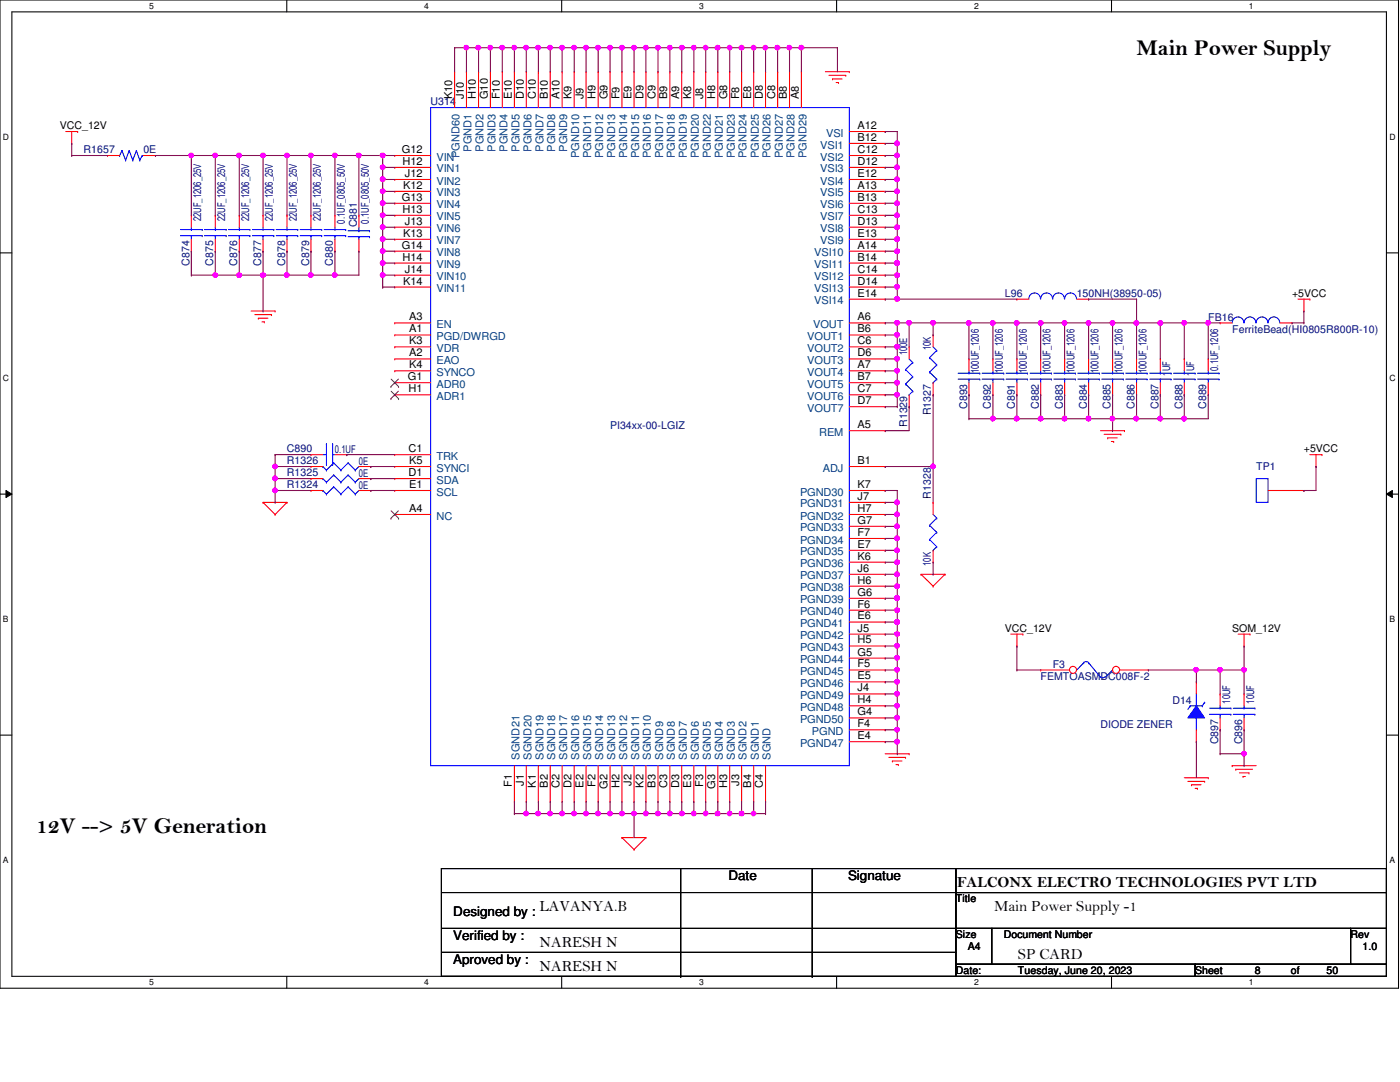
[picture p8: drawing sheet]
<svg xmlns="http://www.w3.org/2000/svg" width="279mm" height="216mm" viewBox="0 0 279 216" stroke-linecap="round" stroke-linejoin="round" font-family="sans-serif">
<defs><g id="words">
<g font-size="4.5">
<text x="226.8" y="11">Main Power Supply</text>
<text x="7.2" y="166.2">12V --&gt; 5V Generation</text>
</g>
<g font-size="3.1">
<text x="191" y="177">FALCONX ELECTRO TECHNOLOGIES PVT LTD</text>
<text x="107.7" y="181.7">LAVANYA.B</text>
<text x="198.4" y="181.7">Main Power Supply -1</text>
<text x="107.7" y="188.9">NARESH N</text>
<text x="203.2" y="191.3">SP CARD</text>
<text x="107.7" y="193.7">NARESH N</text>
</g>
<g font-size="2.6">
<text x="145.4" y="175.7">Date</text>
<text x="169.2" y="175.7">Signatue</text>
<text x="90.5" y="182.8">Designed by :</text>
<text x="90.5" y="187.6">Verified by :</text>
<text x="90.5" y="192.4">Aproved by :</text>
</g>
<g font-size="2.2">
<text x="90.2" y="19.8" transform="rotate(-90 90.2 19.8)">K10</text>
<text x="92.6" y="19.8" transform="rotate(-90 92.6 19.8)">J10</text>
<text x="95" y="19.8" transform="rotate(-90 95 19.8)">H10</text>
<text x="97.4" y="19.8" transform="rotate(-90 97.4 19.8)">G10</text>
<text x="99.7" y="19.8" transform="rotate(-90 99.7 19.8)">F10</text>
<text x="102.2" y="19.8" transform="rotate(-90 102.2 19.8)">E10</text>
<text x="104.5" y="19.8" transform="rotate(-90 104.5 19.8)">D10</text>
<text x="106.9" y="19.8" transform="rotate(-90 106.9 19.8)">C10</text>
<text x="109.3" y="19.8" transform="rotate(-90 109.3 19.8)">B10</text>
<text x="111.7" y="19.8" transform="rotate(-90 111.7 19.8)">A10</text>
<text x="114.1" y="19.8" transform="rotate(-90 114.1 19.8)">K9</text>
<text x="116.5" y="19.8" transform="rotate(-90 116.5 19.8)">J9</text>
<text x="118.9" y="19.8" transform="rotate(-90 118.9 19.8)">H9</text>
<text x="121.2" y="19.8" transform="rotate(-90 121.2 19.8)">G9</text>
<text x="123.6" y="19.8" transform="rotate(-90 123.6 19.8)">F9</text>
<text x="126" y="19.8" transform="rotate(-90 126 19.8)">E9</text>
<text x="128.4" y="19.8" transform="rotate(-90 128.4 19.8)">D9</text>
<text x="130.8" y="19.8" transform="rotate(-90 130.8 19.8)">C9</text>
<text x="133.2" y="19.8" transform="rotate(-90 133.2 19.8)">B9</text>
<text x="135.6" y="19.8" transform="rotate(-90 135.6 19.8)">A9</text>
<text x="138" y="19.8" transform="rotate(-90 138 19.8)">K8</text>
<text x="140.3" y="19.8" transform="rotate(-90 140.3 19.8)">J8</text>
<text x="142.7" y="19.8" transform="rotate(-90 142.7 19.8)">H8</text>
<text x="145.1" y="19.8" transform="rotate(-90 145.1 19.8)">G8</text>
<text x="147.5" y="19.8" transform="rotate(-90 147.5 19.8)">F8</text>
<text x="149.9" y="19.8" transform="rotate(-90 149.9 19.8)">E8</text>
<text x="152.3" y="19.8" transform="rotate(-90 152.3 19.8)">D8</text>
<text x="154.7" y="19.8" transform="rotate(-90 154.7 19.8)">C8</text>
<text x="157.1" y="19.8" transform="rotate(-90 157.1 19.8)">B8</text>
<text x="159.4" y="19.8" transform="rotate(-90 159.4 19.8)">A8</text>
<text x="171.2" y="25.7">A12</text>
<text x="171.2" y="28.1">B12</text>
<text x="80.2" y="30.5">G12</text>
<text x="80.3" y="32.9">H12</text>
<text x="80.8" y="35.3">J12</text>
<text x="171.2" y="30.5">C12</text>
<text x="171.2" y="32.9">D12</text>
<text x="171.2" y="35.3">E12</text>
<text x="80.2" y="40">G13</text>
<text x="80.5" y="37.7">K12</text>
<text x="171.2" y="37.7">A13</text>
<text x="171.2" y="40">B13</text>
<text x="80.3" y="42.5">H13</text>
<text x="80.5" y="47.2">K13</text>
<text x="80.8" y="44.8">J13</text>
<text x="171.2" y="42.5">C13</text>
<text x="171.2" y="44.8">D13</text>
<text x="171.2" y="47.2">E13</text>
<text x="80.2" y="49.6">G14</text>
<text x="80.3" y="52">H14</text>
<text x="171.2" y="49.6">A14</text>
<text x="171.2" y="52">B14</text>
<text x="80.5" y="56.8">K14</text>
<text x="80.8" y="54.4">J14</text>
<text x="171.2" y="54.4">C14</text>
<text x="171.2" y="56.8">D14</text>
<text x="171.2" y="59.2">E14</text>
<text x="81.7" y="63.9">A3</text>
<text x="171.2" y="63.9">A6</text>
<text x="81.7" y="66.3">A1</text>
<text x="81.7" y="71.1">A2</text>
<text x="81.7" y="68.7">K3</text>
<text x="171.2" y="66.3">B6</text>
<text x="171.2" y="68.7">C6</text>
<text x="171.2" y="71.1">D6</text>
<text x="81.4" y="75.9">G1</text>
<text x="81.7" y="73.5">K4</text>
<text x="171.2" y="73.5">A7</text>
<text x="171.2" y="75.9">B7</text>
<text x="81.5" y="78.3">H1</text>
<text x="171.2" y="78.3">C7</text>
<text x="171.2" y="80.6">D7</text>
<text x="171.2" y="85.4">A5</text>
<text x="81.5" y="90.2">C1</text>
<text x="81.5" y="95">D1</text>
<text x="81.7" y="92.6">K5</text>
<text x="171.2" y="92.6">B1</text>
<text x="81.7" y="97.4">E1</text>
<text x="171.2" y="97.4">K7</text>
<text x="171.2" y="99.7">J7</text>
<text x="81.7" y="102.2">A4</text>
<text x="171.2" y="102.2">H7</text>
<text x="171.2" y="104.5">G7</text>
<text x="171.2" y="106.9">F7</text>
<text x="171.2" y="109.3">E7</text>
<text x="171.2" y="111.7">K6</text>
<text x="171.2" y="114.1">J6</text>
<text x="171.2" y="116.5">H6</text>
<text x="171.2" y="118.9">G6</text>
<text x="171.2" y="121.2">F6</text>
<text x="171.2" y="123.6">E6</text>
<text x="171.2" y="126">J5</text>
<text x="171.2" y="128.4">H5</text>
<text x="171.2" y="130.8">G5</text>
<text x="171.2" y="133.2">F5</text>
<text x="171.2" y="135.6">E5</text>
<text x="171.2" y="138">J4</text>
<text x="171.2" y="140.3">H4</text>
<text x="171.2" y="142.7">G4</text>
<text x="171.2" y="147.5">E4</text>
<text x="171.2" y="145.1">F4</text>
<text x="102.2" y="157" transform="rotate(-90 102.2 157)">F1</text>
<text x="104.5" y="156.8" transform="rotate(-90 104.5 156.8)">J1</text>
<text x="106.9" y="157.1" transform="rotate(-90 106.9 157.1)">K1</text>
<text x="109.3" y="157.1" transform="rotate(-90 109.3 157.1)">B2</text>
<text x="111.7" y="157.3" transform="rotate(-90 111.7 157.3)">C2</text>
<text x="114.1" y="157.3" transform="rotate(-90 114.1 157.3)">D2</text>
<text x="116.5" y="157.1" transform="rotate(-90 116.5 157.1)">E2</text>
<text x="118.9" y="157" transform="rotate(-90 118.9 157)">F2</text>
<text x="121.2" y="157.4" transform="rotate(-90 121.2 157.4)">G2</text>
<text x="123.6" y="157.3" transform="rotate(-90 123.6 157.3)">H2</text>
<text x="126" y="156.8" transform="rotate(-90 126 156.8)">J2</text>
<text x="128.4" y="157.1" transform="rotate(-90 128.4 157.1)">K2</text>
<text x="130.8" y="157.1" transform="rotate(-90 130.8 157.1)">B3</text>
<text x="133.2" y="157.3" transform="rotate(-90 133.2 157.3)">C3</text>
<text x="135.6" y="157.3" transform="rotate(-90 135.6 157.3)">D3</text>
<text x="138" y="157.1" transform="rotate(-90 138 157.1)">E3</text>
<text x="140.3" y="157" transform="rotate(-90 140.3 157)">F3</text>
<text x="142.7" y="157.4" transform="rotate(-90 142.7 157.4)">G3</text>
<text x="145.1" y="157.3" transform="rotate(-90 145.1 157.3)">H3</text>
<text x="147.5" y="156.8" transform="rotate(-90 147.5 156.8)">J3</text>
<text x="149.9" y="157.1" transform="rotate(-90 149.9 157.1)">B4</text>
<text x="152.3" y="157.3" transform="rotate(-90 152.3 157.3)">C4</text>
</g>
<g font-size="2.2" fill="#004080">
<text x="163.7" y="29.6">VSI1</text>
<text x="164.9" y="27.3">VSI</text>
<text x="87.1" y="32">VIN</text>
<text x="87.1" y="34.4">VIN1</text>
<text x="91.7" y="31.5" transform="rotate(-90 91.7 31.5)">PGND60</text>
<text x="94.1" y="30.3" transform="rotate(-90 94.1 30.3)">PGND1</text>
<text x="96.5" y="30.3" transform="rotate(-90 96.5 30.3)">PGND2</text>
<text x="98.9" y="30.3" transform="rotate(-90 98.9 30.3)">PGND3</text>
<text x="101.3" y="30.3" transform="rotate(-90 101.3 30.3)">PGND4</text>
<text x="103.7" y="30.3" transform="rotate(-90 103.7 30.3)">PGND5</text>
<text x="106" y="30.3" transform="rotate(-90 106 30.3)">PGND6</text>
<text x="108.5" y="30.3" transform="rotate(-90 108.5 30.3)">PGND7</text>
<text x="110.8" y="30.3" transform="rotate(-90 110.8 30.3)">PGND8</text>
<text x="113.2" y="30.3" transform="rotate(-90 113.2 30.3)">PGND9</text>
<text x="115.6" y="31.5" transform="rotate(-90 115.6 31.5)">PGND10</text>
<text x="118" y="31.5" transform="rotate(-90 118 31.5)">PGND11</text>
<text x="120.4" y="31.5" transform="rotate(-90 120.4 31.5)">PGND12</text>
<text x="122.8" y="31.5" transform="rotate(-90 122.8 31.5)">PGND13</text>
<text x="125.1" y="31.5" transform="rotate(-90 125.1 31.5)">PGND14</text>
<text x="127.6" y="31.5" transform="rotate(-90 127.6 31.5)">PGND15</text>
<text x="129.9" y="31.5" transform="rotate(-90 129.9 31.5)">PGND16</text>
<text x="132.3" y="31.5" transform="rotate(-90 132.3 31.5)">PGND17</text>
<text x="134.7" y="31.5" transform="rotate(-90 134.7 31.5)">PGND18</text>
<text x="137.1" y="31.5" transform="rotate(-90 137.1 31.5)">PGND19</text>
<text x="139.5" y="31.5" transform="rotate(-90 139.5 31.5)">PGND20</text>
<text x="141.9" y="31.5" transform="rotate(-90 141.9 31.5)">PGND22</text>
<text x="144.3" y="31.5" transform="rotate(-90 144.3 31.5)">PGND21</text>
<text x="146.6" y="31.5" transform="rotate(-90 146.6 31.5)">PGND23</text>
<text x="149" y="31.5" transform="rotate(-90 149 31.5)">PGND24</text>
<text x="151.4" y="31.5" transform="rotate(-90 151.4 31.5)">PGND25</text>
<text x="153.8" y="31.5" transform="rotate(-90 153.8 31.5)">PGND26</text>
<text x="156.2" y="31.5" transform="rotate(-90 156.2 31.5)">PGND27</text>
<text x="158.6" y="31.5" transform="rotate(-90 158.6 31.5)">PGND28</text>
<text x="161" y="31.5" transform="rotate(-90 161 31.5)">PGND29</text>
<text x="163.7" y="32">VSI2</text>
<text x="163.7" y="34.4">VSI3</text>
<text x="87.1" y="36.8">VIN2</text>
<text x="87.1" y="39.2">VIN3</text>
<text x="87.1" y="41.6">VIN4</text>
<text x="163.7" y="36.8">VSI4</text>
<text x="163.7" y="39.2">VSI5</text>
<text x="163.7" y="41.6">VSI6</text>
<text x="87.1" y="44">VIN5</text>
<text x="87.1" y="46.4">VIN6</text>
<text x="163.7" y="44">VSI7</text>
<text x="163.7" y="46.4">VSI8</text>
<text x="87.1" y="48.8">VIN7</text>
<text x="87.1" y="51.1">VIN8</text>
<text x="87.1" y="53.5">VIN9</text>
<text x="162.5" y="51.1">VSI10</text>
<text x="162.5" y="53.5">VSI11</text>
<text x="163.7" y="48.8">VSI9</text>
<text x="87.1" y="55.9">VIN10</text>
<text x="87.1" y="58.3">VIN11</text>
<text x="162.5" y="55.9">VSI12</text>
<text x="162.5" y="58.3">VSI13</text>
<text x="87.1" y="65.4">EN</text>
<text x="162.3" y="65.4">VOUT</text>
<text x="162.5" y="60.7">VSI14</text>
<text x="87.1" y="67.9">PGD/DWRGD</text>
<text x="87.1" y="70.2">VDR</text>
<text x="161.1" y="67.9">VOUT1</text>
<text x="161.1" y="70.2">VOUT2</text>
<text x="87.1" y="77.4">ADR0</text>
<text x="87.1" y="72.6">EAO</text>
<text x="87.1" y="75">SYNCO</text>
<text x="161.1" y="72.6">VOUT3</text>
<text x="161.1" y="75">VOUT4</text>
<text x="161.1" y="77.4">VOUT5</text>
<text x="87.1" y="79.8">ADR1</text>
<text x="161.1" y="79.8">VOUT6</text>
<text x="161.1" y="82.2">VOUT7</text>
<text x="163.5" y="87">REM</text>
<text x="87.1" y="91.7">TRK</text>
<text x="87.1" y="94.1">SYNCI</text>
<text x="164.2" y="94.1">ADJ</text>
<text x="87.1" y="96.5">SDA</text>
<text x="87.1" y="98.9">SCL</text>
<text x="159.7" y="98.9">PGND30</text>
<text x="159.7" y="101.3">PGND31</text>
<text x="87.1" y="103.7">NC</text>
<text x="159.7" y="103.7">PGND32</text>
<text x="159.7" y="106">PGND33</text>
<text x="159.7" y="108.5">PGND34</text>
<text x="159.7" y="110.8">PGND35</text>
<text x="159.7" y="113.2">PGND36</text>
<text x="159.7" y="115.6">PGND37</text>
<text x="159.7" y="118">PGND38</text>
<text x="159.7" y="120.4">PGND39</text>
<text x="159.7" y="122.8">PGND40</text>
<text x="159.7" y="125.1">PGND41</text>
<text x="159.7" y="127.6">PGND42</text>
<text x="159.7" y="129.9">PGND43</text>
<text x="159.7" y="132.3">PGND44</text>
<text x="159.7" y="134.7">PGND45</text>
<text x="159.7" y="137.1">PGND46</text>
<text x="159.7" y="141.9">PGND48</text>
<text x="159.7" y="139.5">PGND49</text>
<text x="159.7" y="149">PGND47</text>
<text x="159.7" y="144.3">PGND50</text>
<text x="162.1" y="146.6">PGND</text>
<text x="103.7" y="151.6" transform="rotate(-90 103.7 151.6)">SGND21</text>
<text x="106" y="151.6" transform="rotate(-90 106 151.6)">SGND20</text>
<text x="108.5" y="151.6" transform="rotate(-90 108.5 151.6)">SGND19</text>
<text x="110.8" y="151.6" transform="rotate(-90 110.8 151.6)">SGND18</text>
<text x="113.2" y="151.6" transform="rotate(-90 113.2 151.6)">SGND17</text>
<text x="115.6" y="151.6" transform="rotate(-90 115.6 151.6)">SGND16</text>
<text x="118" y="151.6" transform="rotate(-90 118 151.6)">SGND15</text>
<text x="120.4" y="151.6" transform="rotate(-90 120.4 151.6)">SGND14</text>
<text x="122.8" y="151.6" transform="rotate(-90 122.8 151.6)">SGND13</text>
<text x="125.1" y="151.6" transform="rotate(-90 125.1 151.6)">SGND12</text>
<text x="127.6" y="151.6" transform="rotate(-90 127.6 151.6)">SGND11</text>
<text x="129.9" y="151.6" transform="rotate(-90 129.9 151.6)">SGND10</text>
<text x="132.3" y="151.6" transform="rotate(-90 132.3 151.6)">SGND9</text>
<text x="134.7" y="151.6" transform="rotate(-90 134.7 151.6)">SGND8</text>
<text x="137.1" y="151.6" transform="rotate(-90 137.1 151.6)">SGND7</text>
<text x="139.5" y="151.6" transform="rotate(-90 139.5 151.6)">SGND6</text>
<text x="141.9" y="151.6" transform="rotate(-90 141.9 151.6)">SGND5</text>
<text x="144.3" y="151.6" transform="rotate(-90 144.3 151.6)">SGND4</text>
<text x="146.6" y="151.6" transform="rotate(-90 146.6 151.6)">SGND3</text>
<text x="149" y="151.6" transform="rotate(-90 149 151.6)">SGND2</text>
<text x="151.4" y="151.6" transform="rotate(-90 151.4 151.6)">SGND1</text>
<text x="153.8" y="151.6" transform="rotate(-90 153.8 151.6)">SGND</text>
</g>
<g font-size="2.1" fill="#000080">
<text x="85.9" y="21">U314</text>
<text x="16.7" y="30.6">R1657</text>
<text x="28.6" y="30.6">0E</text>
<text x="40.2" y="44.2" transform="rotate(-90 40.2 44.2)">22UF_1206_25V</text>
<text x="45" y="44.2" transform="rotate(-90 45 44.2)">22UF_1206_25V</text>
<text x="49.7" y="44.2" transform="rotate(-90 49.7 44.2)">22UF_1206_25V</text>
<text x="54.5" y="44.2" transform="rotate(-90 54.5 44.2)">22UF_1206_25V</text>
<text x="59.3" y="44.2" transform="rotate(-90 59.3 44.2)">22UF_1206_25V</text>
<text x="64.1" y="44.2" transform="rotate(-90 64.1 44.2)">22UF_1206_25V</text>
<text x="68.8" y="44.6" transform="rotate(-90 68.8 44.6)">0.1UF_0805_50V</text>
<text x="71.2" y="45.3" transform="rotate(-90 71.2 45.3)">C881</text>
<text x="73.6" y="44.6" transform="rotate(-90 73.6 44.6)">0.1UF_0805_50V</text>
<text x="37.8" y="53" transform="rotate(-90 37.8 53)">C874</text>
<text x="42.5" y="53" transform="rotate(-90 42.5 53)">C875</text>
<text x="47.3" y="53" transform="rotate(-90 47.3 53)">C876</text>
<text x="52.1" y="53" transform="rotate(-90 52.1 53)">C877</text>
<text x="56.9" y="53" transform="rotate(-90 56.9 53)">C878</text>
<text x="61.7" y="53" transform="rotate(-90 61.7 53)">C879</text>
<text x="66.4" y="53" transform="rotate(-90 66.4 53)">C880</text>
<text x="200.5" y="59.2">L96</text>
<text x="214.9" y="59.2">150NH(38950-05)</text>
<text x="241.1" y="64">FB16</text>
<text x="181.1" y="70.9" transform="rotate(-90 181.1 70.9)">100E</text>
<text x="185.8" y="69.9" transform="rotate(-90 185.8 69.9)">10K</text>
<text x="245.9" y="66.4">FerriteBead(HI0805R800R-10)</text>
<text x="195.4" y="74.5" transform="rotate(-90 195.4 74.5)">100UF_1206</text>
<text x="200.2" y="74.5" transform="rotate(-90 200.2 74.5)">100UF_1206</text>
<text x="204.9" y="74.5" transform="rotate(-90 204.9 74.5)">100UF_1206</text>
<text x="209.7" y="74.5" transform="rotate(-90 209.7 74.5)">100UF_1206</text>
<text x="214.5" y="74.5" transform="rotate(-90 214.5 74.5)">100UF_1206</text>
<text x="219.2" y="74.5" transform="rotate(-90 219.2 74.5)">100UF_1206</text>
<text x="224" y="74.5" transform="rotate(-90 224 74.5)">100UF_1206</text>
<text x="228.8" y="74.5" transform="rotate(-90 228.8 74.5)">100UF_1206</text>
<text x="233.6" y="75" transform="rotate(-90 233.6 75)">1UF</text>
<text x="238.3" y="75" transform="rotate(-90 238.3 75)">1UF</text>
<text x="243.1" y="74" transform="rotate(-90 243.1 74)">0.1UF_1206</text>
<text x="185.8" y="82.8" transform="rotate(-90 185.8 82.8)">R1327</text>
<text x="193" y="81.6" transform="rotate(-90 193 81.6)">C893</text>
<text x="197.7" y="81.6" transform="rotate(-90 197.7 81.6)">C892</text>
<text x="202.5" y="81.6" transform="rotate(-90 202.5 81.6)">C891</text>
<text x="207.3" y="81.6" transform="rotate(-90 207.3 81.6)">C882</text>
<text x="212.1" y="81.6" transform="rotate(-90 212.1 81.6)">C883</text>
<text x="216.9" y="81.6" transform="rotate(-90 216.9 81.6)">C884</text>
<text x="221.6" y="81.6" transform="rotate(-90 221.6 81.6)">C885</text>
<text x="226.4" y="81.6" transform="rotate(-90 226.4 81.6)">C886</text>
<text x="231.2" y="81.6" transform="rotate(-90 231.2 81.6)">C887</text>
<text x="236" y="81.6" transform="rotate(-90 236 81.6)">C888</text>
<text x="240.7" y="81.6" transform="rotate(-90 240.7 81.6)">C889</text>
<text x="121.8" y="85.5">PI34xx-00-LGIZ</text>
<text x="181.1" y="85.2" transform="rotate(-90 181.1 85.2)">R1329</text>
<text x="57.3" y="95">R1325</text>
<text x="57.3" y="92.7">R1326</text>
<text x="57.3" y="90.3">C890</text>
<text x="66.8" y="90.3">0.1UF</text>
<text x="71.6" y="95.1">0E</text>
<text x="71.6" y="92.7">0E</text>
<text x="250.7" y="93.9">TP1</text>
<text x="57.3" y="97.5">R1324</text>
<text x="71.6" y="97.5">0E</text>
<text x="185.8" y="99.5" transform="rotate(-90 185.8 99.5)">R1328</text>
<text x="185.8" y="112.9" transform="rotate(-90 185.8 112.9)">10K</text>
<text x="207.7" y="135.6">FEMTOASMDC008F-2</text>
<text x="210.1" y="133.3">F3</text>
<text x="234" y="140.4">D14</text>
<text x="245.5" y="140.4" transform="rotate(-90 245.5 140.4)">10UF</text>
<text x="250.3" y="140.4" transform="rotate(-90 250.3 140.4)">10UF</text>
<text x="219.6" y="145.2">DIODE ZENER</text>
<text x="243.1" y="148.5" transform="rotate(-90 243.1 148.5)">C897</text>
<text x="247.9" y="148.5" transform="rotate(-90 247.9 148.5)">C896</text>
</g>
<g font-size="2.1">
<text x="11.9" y="25.8">VCC_12V</text>
<text x="257.9" y="59.2">+5VCC</text>
<text x="260.2" y="90.3">+5VCC</text>
<text x="200.5" y="126.1">VCC_12V</text>
<text x="245.9" y="126.1">SOM_12V</text>
<text x="190.8" y="180">Title</text>
<text x="190.8" y="187.2">Size</text>
<text x="193.1" y="189.6">A4</text>
<text x="200.3" y="187.2">Document Number</text>
<text x="269.5" y="187.2">Rev</text>
<text x="271.9" y="189.6">1.0</text>
<text x="190.8" y="194.4">Date:</text>
<text x="203.2" y="194.4">Tuesday, June 20, 2023</text>
<text x="238.5" y="194.4">Sheet</text>
<text x="250.4" y="194.4">8</text>
<text x="257.6" y="194.4">of</text>
<text x="264.8" y="194.4">50</text>
</g>
<g font-size="1.7">
<text x="29.8" y="1.8">5</text>
<text x="84.7" y="1.8">4</text>
<text x="139.5" y="1.8">3</text>
<text x="194.4" y="1.8">2</text>
<text x="249.3" y="1.8">1</text>
<text x=".6" y="27.9">D</text>
<text x="277.3" y="27.9">D</text>
<text x=".6" y="76">C</text>
<text x="277.3" y="76">C</text>
<text x=".6" y="124.2">B</text>
<text x="277.3" y="124.2">B</text>
<text x=".6" y="172.3">A</text>
<text x="277.3" y="172.3">A</text>
<text x="29.8" y="196.6">5</text>
<text x="84.7" y="196.6">4</text>
<text x="139.5" y="196.6">3</text>
<text x="194.4" y="196.6">2</text>
<text x="249.3" y="196.6">1</text>
</g>
</g></defs>
<path d="M0 0h279.1v197.2h-279.1zM2.4 2.4h274.3v192.4h-274.3z" fill="none" stroke="#000" stroke-width=".21"/>
<g fill="#fff">
<path d="M29.8 .3h.9v1.9h-.9z"/>
<path d="M29.8 195.1h.9v1.9h-.9z"/>
</g>
<path d="M57.2 0v2.4M57.2 194.8v2.4" fill="none" stroke="#000" stroke-width=".21"/>
<g fill="#fff">
<path d="M84.7 .3h.9v1.9h-.9z"/>
<path d="M84.7 195.1h.9v1.9h-.9z"/>
</g>
<path d="M112.1 0v2.4M112.1 194.8v2.4" fill="none" stroke="#000" stroke-width=".21"/>
<g fill="#fff">
<path d="M139.5 .3h1v1.9h-1z"/>
<path d="M139.5 195.1h1v1.9h-1z"/>
</g>
<path d="M167 0v2.4M167 194.8v2.4" fill="none" stroke="#000" stroke-width=".21"/>
<g fill="#fff">
<path d="M194.4 .3h.9v1.9h-.9z"/>
<path d="M194.4 195.1h.9v1.9h-.9z"/>
</g>
<path d="M221.8 0v2.4M221.8 194.8v2.4" fill="none" stroke="#000" stroke-width=".21"/>
<g fill="#fff">
<path d="M249.3 .3h.9v1.9h-.9z"/>
<path d="M249.3 195.1h.9v1.9h-.9z"/>
<path d="M.6 26.4h1.2v1.9h-1.2z"/>
<path d="M277.3 26.4h1.2v1.9h-1.2z"/>
<path d="M.6 74.5h1.2v1.9h-1.2z"/>
<path d="M277.3 74.5h1.2v1.9h-1.2z"/>
</g>
<path d="M0 50.5h2.4M276.7 50.5h2.4" fill="none" stroke="#000" stroke-width=".21"/>
<g fill="#fff">
<path d="M.6 122.6h1.1v1.9h-1.1z"/>
<path d="M277.3 122.6h1.1v1.9h-1.1z"/>
</g>
<path d="M0 98.6h2.4M276.7 98.6h2.4" fill="none" stroke="#000" stroke-width=".21"/>
<path d="M1.2 97.9l1.2 .7-1.2 .7zM276.7 98.6l1.2-.7v1.4z" fill="#000"/>
<path d="M1.2 97.9l1.2 .7-1.2 .7zM276.7 98.6l1.2-.7v1.4z" fill="none" stroke="#000" stroke-width=".2"/>
<g fill="#fff">
<path d="M.6 170.7h1.1v1.9h-1.1z"/>
<path d="M277.3 170.7h1.1v1.9h-1.1z"/>
</g>
<g fill="none" stroke="#000" stroke-width=".21">
<path d="M0 146.7h2.4M276.7 146.7h2.4M88.1 173.3h102.7v21.5h-102.7zM88.1 178.1h102.7M135.8 173.3v21.5M162.1 173.3v21.5M190.8 173.3h85.9v4.8h-85.9zM190.8 178.1h85.9v7.2h-85.9zM190.8 178.1h.1M88.1 185.3h102.7M88.1 190h102.7M135.8 194.8h.1"/>
<path d="M162.1 194.8h.1M190.8 185.3h7.1v7.1h-7.1zM190.8 192.4h47.7v2.4h-47.7zM190.8 185.3h.1M190.8 190h.1M197.9 185.3h71.6v7.1h-71.6zM238.5 192.4h38.2v2.4h-38.2zM269.5 185.3h7.2v7.1h-7.2z"/>
</g>
<g fill="none" stroke="#f00" stroke-width=".21">
<path d="M164.7 14.3h4.8M165.4 15h3.4M166.2 15.7h.1M166.2 15.7h1.9M166.9 16.5h.4M167.3 16.5h.1M168.8 15h.1M169.5 14.3h.1M13.1 26.2h2.4M14.3 28.6h.1M14.3 26.2v2.4M15.5 26.2h.1"/>
<path d="M47.8 43h.1M47.8 50.1h.1M47.8 43v2.3M47.8 47.8v2.3M52.5 43h.1M52.5 50.1h.1M52.5 43v2.3M52.5 47.8v2.3M71.6 50.1h.1M71.6 43h.1M71.6 43v2.3M71.6 47.8v2.3"/>
<path d="M259 59.7h2.4M260.2 59.7v2.4M261.4 59.7h.1M50.1 62.1h4.8M50.8 62.8h3.4M51.6 63.5h.1M51.6 63.5h1.9M52.3 64.2h.4M52.7 64.2h.1M54.2 62.8h.1M54.9 62.1h.1M222 71.6h.1"/>
<path d="M222 78.8h.1M222 71.6v2.4M222 76.4v2.4M226.8 71.6h.1M226.8 78.8h.1M226.8 71.6v2.4M226.8 76.4v2.4M231.6 71.6h.1M231.6 78.8h.1M231.6 71.6v2.4M231.6 76.4v2.4M236.3 71.6h.1"/>
<path d="M236.3 78.8h.1M236.3 71.6v2.4M236.3 76.4v2.4M260.2 62.1h.1M62.1 97.9h.1M62.1 97.9h2.3M71.6 97.9h2.4M74 97.9h.1M219.6 85.9h4.8M220.3 86.7h3.4M221.1 87.4h.1M221.1 87.4h1.9"/>
<path d="M221.8 88.1h.4M222.2 88.1h.1M223.7 86.7h.1M224.4 85.9h.1M261.4 90.7h2.4M262.6 93.1h.1M262.6 90.7v2.4M263.8 90.7h.1M52.5 100.2h.1M52.5 100.2h4.8M52.5 100.2l2.4 2.5M54.9 102.7h.1"/>
<path d="M57.3 100.2h.1M57.3 100.2l-2.4 2.5M183.8 114.6h.1M183.8 114.6h4.8M183.8 114.6l2.4 2.4M186.2 117h.1M188.6 114.6h.1M188.6 114.6l-2.4 2.4M201.7 126.5h2.4M202.9 128.9h.1M202.9 126.5v2.4M204.1 126.5h.1"/>
<path d="M243.5 138.5h.1M243.5 138.5v2.3M247.1 126.5h2.4M248.3 128.9h.1M248.3 138.5h.1M248.3 126.5v2.4M248.3 138.5v2.3M249.5 126.5h.1M176.7 150.4h4.7M177.4 151.1h3.3M178.1 151.8h.1M178.1 151.8h1.9"/>
<path d="M178.8 152.6h.5M179.3 152.6h.1M180.7 151.1h.1M181.4 150.4h.1M236.3 155.2h4.8M237.1 155.9h3.3M237.8 156.6h.1M237.8 156.6h1.9M238.5 157.3h.5M239 157.3h.1M240.4 155.9h.1M241.1 155.2h.1"/>
<path d="M243.5 145.6h.1M243.5 143.3v2.3M245.9 152.8h.1M245.9 152.8h4.8M246.6 153.5h.1M246.6 153.5h3.4M247.4 154.2h1.9M248.1 154.9h.1M248.1 154.9h.4M248.3 145.6h.1M248.3 143.3v2.3M249.3 154.2h.1"/>
<path d="M124.1 167.1h.1M124.1 167.1h4.8M124.1 167.1l2.4 2.4M126.5 169.5h.1M128.9 167.1h.1M128.9 167.1l-2.4 2.4"/>
</g>
<g fill="none" stroke="#00f" stroke-width=".21">
<path d="M45.6 47h4.3M45.6 45.8h4.3M47.8 45.8h.1M47.8 47h.1M47.8 45.3v.5M47.8 47v.8M49.9 47h.1M49.9 45.8h.1M50.4 47h4.3M50.4 45.8h4.3M52.5 45.8h.1M52.5 47h.1"/>
<path d="M52.5 45.3v.5M52.5 47v.8M54.7 47h.1M54.7 45.8h.1M69.5 46.1h4.2M69.5 47.2h4.2M71.6 47.2h.1M71.6 46.1h.1M71.6 45.3v.8M71.6 47.2v.6M73.7 46.1h.1M73.7 47.2h.1"/>
<path d="M219.9 75.6h4.3M219.9 74.5h4.3M222 74.5h.1M222 75.6h.1M222 74v.5M222 75.6v.8M224.2 75.6h.1M224.2 74.5h.1M224.7 75.6h4.2M224.7 74.5h4.2M226.8 74.5h.1M226.8 75.6h.1"/>
<path d="M226.8 74v.5M226.8 75.6v.8M228.9 75.6h.1M228.9 74.5h.1M229.4 75.6h4.3M229.4 74.5h4.3M231.6 74.5h.1M231.6 75.6h.1M231.6 74v.5M231.6 75.6v.8M233.7 75.6h.1M233.7 74.5h.1"/>
<path d="M234.2 75.6h4.3M234.2 74.5h4.3M236.3 74.5h.1M236.3 75.6h.1M236.3 74v.5M236.3 75.6v.8M238.5 75.6h.1M238.5 74.5h.1M64.4 97.9h.1M64.4 97.9l.8 .7M65.2 98.6h.1M66.6 97.2h.1"/>
<path d="M66.6 97.2l1.4 1.4M66.6 97.2l-1.4 1.4M68 98.6h.1M69.5 97.2h.1M69.5 97.2l1.4 1.4M69.5 97.2l-1.5 1.4M70.9 98.6h.1M71.6 97.9l-.7 .7M238.8 138.5h.1M238.8 138.5v2.3M237.5 140.8h.1M237.5 140.8l-.4 .8"/>
<path d="M237.5 140.8h2.4M238.8 143.3h.1M238.8 143.3v2.3M239.9 140.8h.1M240.4 140.1h.1M240.4 140.1l-.5 .7M241.4 142.5h4.3M241.4 141.3h4.3M243.5 141.3h.1M243.5 142.5h.1M243.5 140.8v.5M243.5 142.5v.8"/>
<path d="M245.7 142.5h.1M245.7 141.3h.1M246.1 142.5h4.3M246.1 141.3h4.3M248.3 141.3h.1M248.3 142.5h.1M248.3 140.8v.5M248.3 142.5v.8M250.4 142.5h.1M250.4 141.3h.1"/>
</g>
<path d="M238.8 140.8l1.6 2.5h-3.3z" fill-rule="evenodd" fill="#00f"/>
<g fill="none" stroke="#00f" stroke-width=".21">
<path d="M23.9 31h.1M24.3 30.1h.1M24.3 30.1l.8 1.9M24.3 30.1l-.4 .9M25.1 32h.1M25.8 30.1h.1M25.8 30.1l.7 1.9M25.8 30.1l-.7 1.9M26.5 32h.1M27.2 30.1h.1M27.2 30.1l.7 1.9M27.2 30.1l-.7 1.9"/>
<path d="M27.9 32h.1M28.4 31h.1M28.4 31l-.5 1M28.4 31h.2M85.9 21.5h83.6v131.3h-83.6zM36 47h4.3M36 45.8h4.3M38.2 45.8h.1M38.2 47h.1M38.2 45.3v.5M38.2 47v.8M40.3 47h.1"/>
<path d="M40.3 45.8h.1M55.1 47h4.3M55.1 45.8h4.3M57.3 45.8h.1M57.3 47h.1M57.3 45.3v.5M57.3 47v.8M59.4 47h.1M59.4 45.8h.1M59.9 47h4.3M59.9 45.8h4.3M62.1 45.8h.1"/>
<path d="M62.1 47h.1M62.1 45.3v.5M62.1 47v.8M64.2 47h.1M64.2 45.8h.1M64.7 47h4.3M64.7 45.8h4.3M66.8 45.8h.1M66.8 47h.1M66.8 45.3v.5M66.8 47v.8M69 47h.1"/>
<path d="M69 45.8h.1M180.7 73.7h.1M180.7 76.6h.1M180.7 73.7l1.5 1.5M180.7 76.6l1.5 1.5M181.4 78.8h.1M181.4 71.6l.8 .7M182.2 72.3h.1M182.2 75.2h.1M182.2 78.1h.1M182.2 72.3l-1.5 1.4M182.2 75.2l-1.5 1.4"/>
<path d="M182.2 78.1l-.8 .7M185.5 71.4h.1M185.5 74.3h.1M185.5 71.4l1.4 1.4M185.5 74.3l1.4 1.3M186.2 76.4h.1M186.2 69.2l.7 .7M186.9 69.9h.1M186.9 72.8h.1M186.9 75.6h.1M186.9 69.9l-1.4 1.5M186.9 72.8l-1.4 1.5"/>
<path d="M186.9 75.6l-.7 .8M191.2 75.6h4.3M191.2 74.5h4.3M193.4 74.5h.1M193.4 75.6h.1M193.4 74v.5M193.4 75.6v.8M195.5 75.6h.1M195.5 74.5h.1M196 75.6h4.3M196 74.5h4.3M198.2 74.5h.1"/>
<path d="M198.2 75.6h.1M198.2 74v.5M198.2 75.6v.8M200.3 75.6h.1M200.3 74.5h.1M200.8 75.6h4.3M200.8 74.5h4.3M202.9 74.5h.1M202.9 75.6h.1M202.9 74v.5M202.9 75.6v.8M205.1 75.6h.1"/>
<path d="M205.1 74.5h.1M205.6 75.6h4.2M205.6 74.5h4.2M207.7 74.5h.1M207.7 75.6h.1M207.7 74v.5M207.7 75.6v.8M209.8 75.6h.1M209.8 74.5h.1M239 75.6h4.3M239 74.5h4.3M241.1 74.5h.1"/>
<path d="M241.1 75.6h.1M241.1 74v.5M241.1 75.6v.8M243.3 75.6h.1M243.3 74.5h.1M245.9 64.4a1.16 1.16 0 0 1 1.2-1.2 1.16 1.16 0 0 1 1.1 1.2 1.21 1.21 0 0 1 1.2-1.2 1.21 1.21 0 0 1 1.3 1.2M250.7 64.4a1.16 1.16 0 0 1 1.2-1.2 1.16 1.16 0 0 1 1.1 1.2M253.1 64.4a1.16 1.16 0 0 1 1.1-1.2 1.16 1.16 0 0 1 1.2 1.2M64.4 95.5h.1M64.4 93.1h.1M64.4 95.5l.8 .7M64.4 93.1l.8 .7"/>
<path d="M64.4 90.7h.8M65.2 96.2h.1M65.2 93.8h.1M65.2 88.6h.1M65.2 90.7h.1M65.2 88.6v4.3M66.4 90.7h.1M66.4 88.6h.1M66.4 90.7h.4M66.4 88.6v4.3M66.6 94.8h.1M66.6 92.4h.1"/>
<path d="M66.6 94.8l1.4 1.4M66.6 94.8l-1.4 1.4M66.6 92.4l1.4 1.4M66.6 92.4l-1.4 1.4M68 96.2h.1M68 93.8h.1M69.5 94.8h.1M69.5 92.4h.1M69.5 94.8l1.4 1.4M69.5 94.8l-1.5 1.4M69.5 92.4l1.4 1.4M69.5 92.4l-1.5 1.4"/>
<path d="M70.9 96.2h.1M70.9 93.8h.1M71.6 95.5l-.7 .7M71.6 93.1l-.7 .7M250.7 95.5h2.4v4.7h-2.4zM185.5 104.8h.1M185.5 107.7h.1M185.5 104.8l1.4 1.4M185.5 107.7l1.4 1.4M186.2 109.8h.1M186.2 102.7l.7 .7M186.9 103.4h.1"/>
<path d="M186.9 106.2h.1M186.9 109.1h.1M186.9 103.4l-1.4 1.4M186.9 106.2l-1.4 1.5M186.9 109.1l-.7 .7M216.2 132.2a.85 .85 0 0 1 1.1 0M216.3 132.2h.1M216.3 132.2l-1.4 1.5M217.3 132.2h.1M217.3 132.2l2.3 2.9M220.5 135a.47 .47 0 0 1-.8 .1M222 133.7h.1"/>
<path d="M222 133.7l-1.4 1.4M238.8 140.8l1.6 2.5h-3.3z"/>
</g>
<g fill="none" stroke="#f00" stroke-width=".21">
<path d="M90.7 14.3h.1M90.7 14.3v7.2M93.1 14.3h.1M93.1 14.3v7.2M95.5 14.3h.1M95.5 14.3v7.2M97.9 14.3h.1M97.9 14.3v7.2M100.2 14.3h.1M100.2 14.3v7.2M102.7 14.3h.1M102.7 14.3v7.2"/>
<path d="M105 14.3h.1M105 14.3v7.2M107.4 14.3h.1M107.4 14.3v7.2M109.8 14.3h.1M109.8 14.3v7.2M112.2 14.3h.1M112.2 14.3v7.2M114.6 14.3h.1M114.6 14.3v7.2M117 14.3h.1M117 14.3v7.2"/>
<path d="M119.4 14.3h.1M119.4 14.3v7.2M121.8 14.3h.1M121.8 14.3v7.2M124.1 14.3h.1M124.1 14.3v7.2M126.5 14.3h.1M126.5 14.3v7.2M128.9 14.3h.1M128.9 14.3v7.2M131.3 14.3h.1M131.3 14.3v7.2"/>
<path d="M133.7 14.3h.1M133.7 14.3v7.2M136.1 14.3h.1M136.1 14.3v7.2M138.5 14.3h.1M138.5 14.3v7.2M140.8 14.3h.1M140.8 14.3v7.2M143.3 14.3h.1M143.3 14.3v7.2M145.6 14.3h.1M145.6 14.3v7.2"/>
<path d="M148 14.3h.1M148 14.3v7.2M150.4 14.3h.1M150.4 14.3v7.2M152.8 14.3h.1M152.8 14.3v7.2M155.2 14.3h.1M155.2 14.3v7.2M157.6 14.3h.1M157.6 14.3v7.2M159.9 14.3h.1M159.9 14.3v7.2"/>
<path d="M21.5 31h.1M21.5 31h2.4M28.6 31h2.4M31 31h.1M78.8 31h.1M78.8 33.4h.1M78.8 35.8h.1M78.8 38.2h.1M78.8 31h7.1M78.8 33.4h7.1M78.8 35.8h7.1M78.8 38.2h7.1"/>
<path d="M169.5 31h7.2M169.5 33.4h7.2M169.5 35.8h7.2M169.5 38.2h7.2M169.5 26.2h7.2M169.5 28.6h7.2M176.7 26.2h.1M176.7 28.6h.1M176.7 31h.1M176.7 33.4h.1M176.7 35.8h.1M176.7 38.2h.1"/>
<path d="M38.2 43h.1M38.2 50.1h.1M38.2 43v2.3M38.2 47.8v2.3M57.3 43h.1M57.3 50.1h.1M57.3 43v2.3M57.3 47.8v2.3M62.1 43h.1M62.1 50.1h.1M62.1 43v2.3M62.1 47.8v2.3"/>
<path d="M66.8 43h.1M66.8 50.1h.1M66.8 43v2.3M66.8 47.8v2.3M78.8 40.6h.1M78.8 43h.1M78.8 45.3h.1M78.8 47.8h.1M78.8 50.1h.1M78.8 52.5h.1M78.8 54.9h.1M78.8 57.3h.1"/>
<path d="M78.8 40.6h7.1M78.8 43h7.1M78.8 45.3h7.1M78.8 47.8h7.1M78.8 50.1h7.1M78.8 52.5h7.1M78.8 54.9h7.1M78.8 57.3h7.1M169.5 40.6h7.2M169.5 43h7.2M169.5 45.3h7.2M169.5 47.8h7.2"/>
<path d="M169.5 50.1h7.2M169.5 52.5h7.2M169.5 54.9h7.2M169.5 57.3h7.2M169.5 59.7h7.2M176.7 40.6h.1M176.7 43h.1M176.7 45.3h.1M176.7 47.8h.1M176.7 50.1h.1M176.7 52.5h.1M176.7 54.9h.1"/>
<path d="M176.7 57.3h.1M176.7 59.7h.1M78.8 66.8h.1M78.8 76.4h.1M78.8 78.8h.1M78.8 71.6h.1M78.8 64.4h.1M78.8 69.2h.1M78.8 74h.1M78.8 64.4h7.1M78.8 66.8h7.1M78.8 76.4h7.1"/>
<path d="M78.8 78.8h7.1M78.8 71.6h7.1M78.8 69.2h7.1M78.8 74h7.1M169.5 64.4h7.2M169.5 66.8h7.2M169.5 76.4h7.2M169.5 78.8h7.2M169.5 71.6h7.2M169.5 69.2h7.2M169.5 74h7.2M176.7 64.4h.1"/>
<path d="M176.7 66.8h.1M176.7 69.2h.1M176.7 71.6h.1M176.7 74h.1M176.7 76.4h.1M176.7 78.8h.1M181.4 69.2h.1M181.4 69.2v2.4M181.4 78.8v2.4M186.2 66.8h.1M186.2 78.8h.1M186.2 66.8v2.4"/>
<path d="M186.2 76.4v2.4M193.4 71.6h.1M193.4 78.8h.1M193.4 71.6v2.4M193.4 76.4v2.4M198.2 71.6h.1M198.2 78.8h.1M198.2 71.6v2.4M198.2 76.4v2.4M202.9 71.6h.1M202.9 78.8h.1M202.9 71.6v2.4"/>
<path d="M202.9 76.4v2.4M207.7 71.6h.1M207.7 78.8h.1M207.7 71.6v2.4M207.7 76.4v2.4M241.1 71.6h.1M241.1 78.8h.1M241.1 71.6v2.4M241.1 76.4v2.4M243.5 64.4h.1M243.5 64.4h2.4M255.4 64.4h2.5"/>
<path d="M257.9 64.4h.1M62.1 95.5h.1M62.1 93.1h.1M62.1 90.7h.1M62.1 95.5h2.3M62.1 93.1h2.3M62.1 90.7h2.3M66.8 90.7h2.4M69.2 90.7h.1M71.6 95.5h2.4M71.6 93.1h2.4M74 95.5h.1"/>
<path d="M74 93.1h.1M78.8 90.7h.1M78.8 95.5h.1M78.8 97.9h.1M78.8 93.1h.1M78.8 95.5h7.1M78.8 93.1h7.1M78.8 90.7h7.1M78.8 97.9h7.1M169.5 93.1h7.2M169.5 97.9h7.2M169.5 85.9h7.2"/>
<path d="M169.5 81.2h7.2M176.7 93.1h.1M176.7 85.9h.1M176.7 97.9h.1M176.7 81.2h.1M181.4 81.2h.1M253.1 97.9h7.1M260.2 97.9h.1M78.8 102.7h.1M78.8 102.7h7.1M169.5 102.7h7.2M169.5 100.2h7.2"/>
<path d="M169.5 105h7.2M169.5 107.4h7.2M169.5 109.8h7.2M169.5 112.2h7.2M169.5 114.6h7.2M169.5 117h7.2M169.5 119.4h7.2M176.7 100.2h.1M176.7 102.7h.1M176.7 105h.1M176.7 107.4h.1M176.7 109.8h.1"/>
<path d="M176.7 112.2h.1M176.7 114.6h.1M176.7 117h.1M176.7 119.4h.1M186.2 100.2h.1M186.2 112.2h.1M186.2 100.2v2.5M186.2 109.8v2.4M169.5 121.8h7.2M169.5 124.1h7.2M169.5 126.5h7.2M169.5 128.9h7.2"/>
<path d="M169.5 131.3h7.2M169.5 133.7h7.2M169.5 136.1h7.2M169.5 138.5h7.2M176.7 121.8h.1M176.7 124.1h.1M176.7 126.5h.1M176.7 128.9h.1M176.7 131.3h.1M176.7 133.7h.1M176.7 136.1h.1M176.7 138.5h.1"/>
<path d="M238.8 136.1h.1M238.8 136.1v2.4M102.7 159.9h.1M102.7 152.8v7.1M105 159.9h.1M105 152.8v7.1M107.4 159.9h.1M107.4 152.8v7.1M109.8 159.9h.1M109.8 152.8v7.1M112.2 159.9h.1M112.2 152.8v7.1"/>
<path d="M114.6 159.9h.1M114.6 152.8v7.1M117 159.9h.1M117 152.8v7.1M119.4 159.9h.1M119.4 152.8v7.1M121.8 159.9h.1M121.8 152.8v7.1M124.1 159.9h.1M124.1 152.8v7.1M126.5 159.9h.1M126.5 152.8v7.1"/>
<path d="M128.9 159.9h.1M128.9 152.8v7.1M131.3 159.9h.1M131.3 152.8v7.1M133.7 159.9h.1M133.7 152.8v7.1M136.1 159.9h.1M136.1 152.8v7.1M138.5 159.9h.1M138.5 152.8v7.1M140.8 159.9h.1M140.8 152.8v7.1"/>
<path d="M143.3 159.9h.1M143.3 152.8v7.1M145.6 159.9h.1M145.6 152.8v7.1M148 159.9h.1M148 152.8v7.1M150.4 159.9h.1M150.4 152.8v7.1M152.8 159.9h.1M152.8 152.8v7.1M169.5 148h7.2M169.5 145.6h7.2"/>
<path d="M169.5 140.8h7.2M169.5 143.3h7.2M176.7 148h.1M176.7 145.6h.1M176.7 140.8h.1M176.7 143.3h.1M238.8 148h.1M238.8 145.6v2.4"/>
</g>
<path d="M78 77.1h.1M78 79.5h.1M78.1 75.6l1.4 1.5M78.1 78.1l1.4 1.4M79.5 75.6l-1.5 1.5M79.5 78.1l-1.5 1.4M79.5 77.1h.1M79.5 79.5h.1M78 103.4h.1M78.1 101.9l1.4 1.5M79.5 101.9l-1.5 1.5M79.5 103.4h.1" fill="none" stroke="#804000" stroke-width=".2"/>
<circle cx="214.1" cy="133.7" r=".7" fill="#fff"/>
<g fill="none" stroke="#f00" stroke-width=".21">
<path d="M207.7 133.7h.1M207.7 133.7h5.7"/>
<circle cx="214.1" cy="133.7" r=".7"/>
</g>
<circle cx="222.7" cy="133.7" r=".7" fill="#fff"/>
<g fill="none" stroke="#f00" stroke-width=".21">
<path d="M43 43h.1M43 50.1h.1M43 43v2.3M43 47.8v2.3M202.9 59.7h.1M202.9 59.7h2.4M214.9 59.7h2.4M217.3 59.7h.1M212.5 71.6h.1M212.5 78.8h.1M212.5 71.6v2.4M212.5 76.4v2.4"/>
<path d="M217.3 71.6h.1M217.3 78.8h.1M217.3 71.6v2.4M217.3 76.4v2.4M223.5 133.7h5.7M229.2 133.7h.1"/>
<circle cx="222.7" cy="133.7" r=".7"/>
</g>
<g fill="none" stroke="#00f" stroke-width=".21">
<path d="M40.8 47h4.3M40.8 45.8h4.3M43 45.8h.1M43 47h.1M43 45.3v.5M43 47v.8M45.1 47h.1M45.1 45.8h.1M207.6 59.6a1.17 1.17 0 0 0-1.1-1.1 1.17 1.17 0 0 0-1.2 1.2M210.1 59.6a1.19 1.19 0 0 0-1.2-1.1 1.19 1.19 0 0 0-1.2 1.2M212.4 59.6a1.17 1.17 0 0 0-1.2-1.1 1.17 1.17 0 0 0-1.1 1.2M214.8 59.6a1.19 1.19 0 0 0-1.2-1.1 1.19 1.19 0 0 0-1.1 1.2"/>
<path d="M210.3 75.6h4.3M210.3 74.5h4.3M212.5 74.5h.1M212.5 75.6h.1M212.5 74v.5M212.5 75.6v.8M214.6 75.6h.1M214.6 74.5h.1M215.1 75.6h4.3M215.1 74.5h4.3M217.3 74.5h.1M217.3 75.6h.1"/>
<path d="M217.3 74v.5M217.3 75.6v.8M219.4 75.6h.1M219.4 74.5h.1"/>
</g>
<path d="M14.3 28.6h.1M14.3 28.6v2.4M31 31h.1M31 31h7.2" fill="none" stroke="#800040" stroke-width=".21"/>
<circle cx="38.2" cy="31" r=".45" fill="#f0f"/>
<circle cx="38.2" cy="31" r=".45" fill="none" stroke="#f0f" stroke-width=".21"/>
<path d="M76.4 31h.1M76.4 33.4h.1M76.4 31h2.4M76.4 31v2.4M260.2 97.9h.1M262.6 93.1h.1M262.6 93.1v4.8h-2.4" fill="none" stroke="#800040" stroke-width=".21"/>
<circle cx="76.4" cy="33.4" r=".46" fill="#f0f"/>
<circle cx="76.4" cy="33.4" r=".46" fill="none" stroke="#f0f" stroke-width=".21"/>
<path d="M76.4 54.9h.1M76.4 52.5h.1M76.4 54.9h2.4M76.4 52.5h2.4M76.4 52.5v2.4" fill="none" stroke="#800040" stroke-width=".21"/>
<circle cx="76.4" cy="54.9" r=".46" fill="#f0f"/>
<circle cx="76.4" cy="54.9" r=".46" fill="none" stroke="#f0f" stroke-width=".21"/>
<path d="M76.4 50.1h.1M76.4 52.5h.1M76.4 50.1h2.4M76.4 50.1v2.4" fill="none" stroke="#800040" stroke-width=".21"/>
<circle cx="76.4" cy="50.1" r=".46" fill="#f0f"/>
<circle cx="76.4" cy="50.1" r=".46" fill="none" stroke="#f0f" stroke-width=".21"/>
<circle cx="76.4" cy="52.5" r=".47" fill="#f0f"/>
<circle cx="76.4" cy="52.5" r=".47" fill="none" stroke="#f0f" stroke-width=".21"/>
<path d="M76.4 47.8h.1M76.4 50.1h.1M76.4 47.8h2.4M76.4 47.8v2.3" fill="none" stroke="#800040" stroke-width=".21"/>
<circle cx="76.4" cy="47.7" r=".47" fill="#f0f"/>
<circle cx="76.4" cy="47.7" r=".47" fill="none" stroke="#f0f" stroke-width=".21"/>
<path d="M76.4 45.3h.1M76.4 47.8h.1M76.4 45.3h2.4M76.4 45.3v2.5" fill="none" stroke="#800040" stroke-width=".21"/>
<circle cx="76.4" cy="45.3" r=".46" fill="#f0f"/>
<circle cx="76.4" cy="45.3" r=".46" fill="none" stroke="#f0f" stroke-width=".21"/>
<path d="M76.4 43h.1M76.4 45.3h.1M76.4 43h2.4M76.4 43v2.3" fill="none" stroke="#800040" stroke-width=".21"/>
<circle cx="76.4" cy="42.9" r=".46" fill="#f0f"/>
<circle cx="76.4" cy="42.9" r=".46" fill="none" stroke="#f0f" stroke-width=".21"/>
<path d="M76.4 38.2h.1M76.4 38.2v4.8M76.4 38.2h2.4M76.4 40.6h.1M76.4 43h.1M76.4 40.6h2.4" fill="none" stroke="#800040" stroke-width=".21"/>
<circle cx="76.4" cy="38.2" r=".46" fill="#f0f"/>
<circle cx="76.4" cy="38.2" r=".46" fill="none" stroke="#f0f" stroke-width=".21"/>
<circle cx="76.4" cy="40.6" r=".47" fill="#f0f"/>
<circle cx="76.4" cy="40.6" r=".47" fill="none" stroke="#f0f" stroke-width=".21"/>
<path d="M76.4 35.8h.1M76.4 35.8h2.4" fill="none" stroke="#800040" stroke-width=".21"/>
<circle cx="76.4" cy="35.8" r=".47" fill="#f0f"/>
<circle cx="76.4" cy="35.8" r=".47" fill="none" stroke="#f0f" stroke-width=".21"/>
<path d="M76.4 38.2h.1M76.4 33.4h.1M76.4 35.8h.1M76.4 33.4v4.8M76.4 33.4h2.4M38.2 50.1h.1M38.2 50.1v4.8M43 50.1h.1M43 50.1v4.8" fill="none" stroke="#800040" stroke-width=".21"/>
<circle cx="42.9" cy="54.9" r=".45" fill="#f0f"/>
<circle cx="42.9" cy="54.9" r=".45" fill="none" stroke="#f0f" stroke-width=".21"/>
<path d="M43 54.9h.1M47.8 50.1h.1M47.8 50.1v4.8h-4.8" fill="none" stroke="#800040" stroke-width=".21"/>
<circle cx="47.7" cy="54.9" r=".46" fill="#f0f"/>
<circle cx="47.7" cy="54.9" r=".46" fill="none" stroke="#f0f" stroke-width=".21"/>
<path d="M47.8 54.9h.1M52.5 50.1h.1M52.5 50.1v4.8h-4.7" fill="none" stroke="#800040" stroke-width=".21"/>
<circle cx="52.5" cy="54.9" r=".46" fill="#f0f"/>
<circle cx="52.5" cy="54.9" r=".46" fill="none" stroke="#f0f" stroke-width=".21"/>
<path d="M52.5 54.9h.1M57.3 50.1h.1M57.3 50.1v4.8h-4.8" fill="none" stroke="#800040" stroke-width=".21"/>
<circle cx="57.2" cy="54.9" r=".45" fill="#f0f"/>
<circle cx="57.2" cy="54.9" r=".45" fill="none" stroke="#f0f" stroke-width=".21"/>
<path d="M57.3 54.9h.1M62.1 50.1h.1M62.1 50.1v4.8h-4.8" fill="none" stroke="#800040" stroke-width=".21"/>
<circle cx="62" cy="54.9" r=".45" fill="#f0f"/>
<circle cx="62" cy="54.9" r=".45" fill="none" stroke="#f0f" stroke-width=".21"/>
<path d="M52.5 31h.1M52.5 31v12M52.5 31h4.8" fill="none" stroke="#800040" stroke-width=".21"/>
<circle cx="52.5" cy="31" r=".46" fill="#f0f"/>
<circle cx="52.5" cy="31" r=".46" fill="none" stroke="#f0f" stroke-width=".21"/>
<path d="M47.8 31h.1M47.8 31v12" fill="none" stroke="#800040" stroke-width=".21"/>
<circle cx="47.7" cy="31" r=".46" fill="#f0f"/>
<circle cx="47.7" cy="31" r=".46" fill="none" stroke="#f0f" stroke-width=".21"/>
<path d="M43 31h.1M43 31v12M47.8 31h.1M47.8 31h4.7" fill="none" stroke="#800040" stroke-width=".21"/>
<circle cx="42.9" cy="31" r=".45" fill="#f0f"/>
<circle cx="42.9" cy="31" r=".45" fill="none" stroke="#f0f" stroke-width=".21"/>
<path d="M38.2 31h.1M38.2 31v12M43 31h.1M43 31h4.8M57.3 31h.1M57.3 31v12" fill="none" stroke="#800040" stroke-width=".21"/>
<circle cx="57.2" cy="31" r=".45" fill="#f0f"/>
<circle cx="57.2" cy="31" r=".45" fill="none" stroke="#f0f" stroke-width=".21"/>
<path d="M57.3 31h.1M57.3 31h9.5M62.1 31h.1M62.1 31v12" fill="none" stroke="#800040" stroke-width=".21"/>
<circle cx="66.8" cy="31" r=".45" fill="#f0f"/>
<circle cx="66.8" cy="31" r=".45" fill="none" stroke="#f0f" stroke-width=".21"/>
<circle cx="62" cy="31" r=".45" fill="#f0f"/>
<circle cx="62" cy="31" r=".45" fill="none" stroke="#f0f" stroke-width=".21"/>
<path d="M66.8 31h.1M66.8 31v12M66.8 31h9.6M71.6 31h.1M71.6 31v12" fill="none" stroke="#800040" stroke-width=".21"/>
<circle cx="76.4" cy="31" r=".46" fill="#f0f"/>
<circle cx="76.4" cy="31" r=".46" fill="none" stroke="#f0f" stroke-width=".21"/>
<circle cx="71.6" cy="31" r=".46" fill="#f0f"/>
<circle cx="71.6" cy="31" r=".46" fill="none" stroke="#f0f" stroke-width=".21"/>
<path d="M62.1 54.9h.1M66.8 50.1h.1M66.8 50.1v4.8h-4.7M71.6 50.1h.1M71.6 50.1v4.8" fill="none" stroke="#800040" stroke-width=".21"/>
<circle cx="66.8" cy="54.9" r=".45" fill="#f0f"/>
<circle cx="66.8" cy="54.9" r=".45" fill="none" stroke="#f0f" stroke-width=".21"/>
<path d="M66.8 54.9h.1M66.8 54.9h4.8M176.7 143.3h.1M176.7 143.3h2.4" fill="none" stroke="#800040" stroke-width=".21"/>
<circle cx="179" cy="143.2" r=".47" fill="#f0f"/>
<circle cx="179" cy="143.2" r=".47" fill="none" stroke="#f0f" stroke-width=".21"/>
<path d="M176.7 138.5h.1M176.7 138.5h2.4M176.7 140.8h.1M176.7 140.8h2.4v4.8M179.1 145.6h.1M179.1 143.3h.1" fill="none" stroke="#800040" stroke-width=".21"/>
<circle cx="179" cy="138.4" r=".46" fill="#f0f"/>
<circle cx="179" cy="138.4" r=".46" fill="none" stroke="#f0f" stroke-width=".21"/>
<path d="M179.1 138.5v2.3M179.1 140.8h.1" fill="none" stroke="#800040" stroke-width=".21"/>
<circle cx="179" cy="140.8" r=".46" fill="#f0f"/>
<circle cx="179" cy="140.8" r=".46" fill="none" stroke="#f0f" stroke-width=".21"/>
<path d="M176.7 136.1h.1M176.7 136.1h2.4" fill="none" stroke="#800040" stroke-width=".21"/>
<circle cx="179" cy="136.1" r=".47" fill="#f0f"/>
<circle cx="179" cy="136.1" r=".47" fill="none" stroke="#f0f" stroke-width=".21"/>
<path d="M176.7 126.5h.1M176.7 128.9h.1M176.7 126.5h2.4M176.7 128.9h2.4M179.1 138.5h.1M179.1 136.1v2.4" fill="none" stroke="#800040" stroke-width=".21"/>
<circle cx="179" cy="128.9" r=".46" fill="#f0f"/>
<circle cx="179" cy="128.9" r=".46" fill="none" stroke="#f0f" stroke-width=".21"/>
<path d="M176.7 131.3h.1M176.7 133.7h.1M176.7 131.3h2.4M176.7 133.7h2.4" fill="none" stroke="#800040" stroke-width=".21"/>
<circle cx="179" cy="133.7" r=".46" fill="#f0f"/>
<circle cx="179" cy="133.7" r=".46" fill="none" stroke="#f0f" stroke-width=".21"/>
<path d="M179.1 128.9h.1M179.1 131.3h.1M179.1 133.7h.1M179.1 126.5v7.2" fill="none" stroke="#800040" stroke-width=".21"/>
<circle cx="179" cy="131.3" r=".47" fill="#f0f"/>
<circle cx="179" cy="131.3" r=".47" fill="none" stroke="#f0f" stroke-width=".21"/>
<path d="M176.7 117h.1M176.7 119.4h.1M176.7 117h2.4v2.4M176.7 119.4h2.4M179.1 119.4h.1M176.7 121.8h.1M176.7 124.1h.1M176.7 121.8h2.4M176.7 124.1h2.4M179.1 136.1h.1M179.1 133.7v2.4" fill="none" stroke="#800040" stroke-width=".21"/>
<circle cx="179" cy="116.9" r=".46" fill="#f0f"/>
<circle cx="179" cy="116.9" r=".46" fill="none" stroke="#f0f" stroke-width=".21"/>
<circle cx="179" cy="119.3" r=".47" fill="#f0f"/>
<circle cx="179" cy="119.3" r=".47" fill="none" stroke="#f0f" stroke-width=".21"/>
<path d="M179.1 119.4v2.4M179.1 121.8h.1" fill="none" stroke="#800040" stroke-width=".21"/>
<circle cx="179" cy="121.7" r=".46" fill="#f0f"/>
<circle cx="179" cy="121.7" r=".46" fill="none" stroke="#f0f" stroke-width=".21"/>
<path d="M179.1 124.1h.1M179.1 126.5h.1M179.1 121.8v4.7" fill="none" stroke="#800040" stroke-width=".21"/>
<circle cx="179" cy="124.1" r=".47" fill="#f0f"/>
<circle cx="179" cy="124.1" r=".47" fill="none" stroke="#f0f" stroke-width=".21"/>
<circle cx="179" cy="126.5" r=".46" fill="#f0f"/>
<circle cx="179" cy="126.5" r=".46" fill="none" stroke="#f0f" stroke-width=".21"/>
<path d="M176.7 107.4h.1M176.7 107.4h2.4" fill="none" stroke="#800040" stroke-width=".21"/>
<circle cx="179" cy="107.4" r=".47" fill="#f0f"/>
<circle cx="179" cy="107.4" r=".47" fill="none" stroke="#f0f" stroke-width=".21"/>
<path d="M176.7 109.8h.1M176.7 112.2h.1M176.7 109.8h2.4M176.7 112.2h2.4" fill="none" stroke="#800040" stroke-width=".21"/>
<circle cx="179" cy="112.2" r=".47" fill="#f0f"/>
<circle cx="179" cy="112.2" r=".47" fill="none" stroke="#f0f" stroke-width=".21"/>
<path d="M176.7 114.6h.1M176.7 114.6h2.4M179.1 109.8h.1M179.1 112.2h.1M179.1 107.4v4.8" fill="none" stroke="#800040" stroke-width=".21"/>
<circle cx="179" cy="109.8" r=".46" fill="#f0f"/>
<circle cx="179" cy="109.8" r=".46" fill="none" stroke="#f0f" stroke-width=".21"/>
<path d="M179.1 114.6h.1M179.1 112.2v2.4" fill="none" stroke="#800040" stroke-width=".21"/>
<circle cx="179" cy="114.6" r=".46" fill="#f0f"/>
<circle cx="179" cy="114.6" r=".46" fill="none" stroke="#f0f" stroke-width=".21"/>
<path d="M176.7 97.9h.1M176.7 97.9h2.4v4.8M176.7 100.2h.1M176.7 102.7h.1M176.7 105h.1M176.7 100.2h2.4M176.7 102.7h2.4M176.7 105h2.4M179.1 117h.1M179.1 100.2h.1M179.1 102.7h.1M179.1 114.6v2.4" fill="none" stroke="#800040" stroke-width=".21"/>
<circle cx="179" cy="100.2" r=".47" fill="#f0f"/>
<circle cx="179" cy="100.2" r=".47" fill="none" stroke="#f0f" stroke-width=".21"/>
<circle cx="179" cy="102.6" r=".46" fill="#f0f"/>
<circle cx="179" cy="102.6" r=".46" fill="none" stroke="#f0f" stroke-width=".21"/>
<path d="M179.1 105h.1M179.1 102.7v2.3" fill="none" stroke="#800040" stroke-width=".21"/>
<circle cx="179" cy="105" r=".46" fill="#f0f"/>
<circle cx="179" cy="105" r=".46" fill="none" stroke="#f0f" stroke-width=".21"/>
<path d="M179.1 107.4h.1M179.1 105v2.4M148 159.9v2.4M148 162.3h.1" fill="none" stroke="#800040" stroke-width=".21"/>
<circle cx="148" cy="162.3" r=".46" fill="#f0f"/>
<circle cx="148" cy="162.3" r=".46" fill="none" stroke="#f0f" stroke-width=".21"/>
<path d="M150.4 159.9v2.4M152.8 159.9v2.4M102.7 162.3h.1M102.7 162.3h2.3M148 162.3h.1M148 162.3h4.8M150.4 162.3h.1M152.8 162.3h.1" fill="none" stroke="#800040" stroke-width=".21"/>
<circle cx="150.4" cy="162.3" r=".45" fill="#f0f"/>
<circle cx="150.4" cy="162.3" r=".45" fill="none" stroke="#f0f" stroke-width=".21"/>
<path d="M102.7 159.9v2.4M140.8 159.9v2.4M143.3 159.9v2.4M145.6 159.9v2.4M102.7 162.3h.1M140.8 162.3h.1M140.8 162.3h2.5M143.3 162.3h.1M145.6 162.3h.1" fill="none" stroke="#800040" stroke-width=".21"/>
<circle cx="143.2" cy="162.3" r=".46" fill="#f0f"/>
<circle cx="143.2" cy="162.3" r=".46" fill="none" stroke="#f0f" stroke-width=".21"/>
<circle cx="140.8" cy="162.3" r=".45" fill="#f0f"/>
<circle cx="140.8" cy="162.3" r=".45" fill="none" stroke="#f0f" stroke-width=".21"/>
<path d="M143.3 162.3h.1M143.3 162.3h2.3" fill="none" stroke="#800040" stroke-width=".21"/>
<circle cx="145.6" cy="162.3" r=".45" fill="#f0f"/>
<circle cx="145.6" cy="162.3" r=".45" fill="none" stroke="#f0f" stroke-width=".21"/>
<path d="M133.7 159.9v2.4M136.1 159.9v2.4M133.7 162.3h.1M136.1 162.3h.1M145.6 162.3h.1M145.6 162.3h2.4" fill="none" stroke="#800040" stroke-width=".21"/>
<circle cx="136.1" cy="162.3" r=".46" fill="#f0f"/>
<circle cx="136.1" cy="162.3" r=".46" fill="none" stroke="#f0f" stroke-width=".21"/>
<path d="M138.5 159.9v2.4M133.7 162.3h.1M133.7 162.3h4.8M136.1 162.3h.1M138.5 162.3h.1" fill="none" stroke="#800040" stroke-width=".21"/>
<circle cx="138.4" cy="162.3" r=".45" fill="#f0f"/>
<circle cx="138.4" cy="162.3" r=".45" fill="none" stroke="#f0f" stroke-width=".21"/>
<path d="M126.5 159.9v2.4M126.5 162.3h.1M138.5 162.3h.1M138.5 162.3h2.3" fill="none" stroke="#800040" stroke-width=".21"/>
<circle cx="126.5" cy="162.3" r=".45" fill="#f0f"/>
<circle cx="126.5" cy="162.3" r=".45" fill="none" stroke="#f0f" stroke-width=".21"/>
<path d="M128.9 159.9v2.4M131.3 159.9v2.4M126.5 162.3h.1M126.5 162.3h2.4M128.9 162.3h.1M131.3 162.3h.1" fill="none" stroke="#800040" stroke-width=".21"/>
<circle cx="128.9" cy="162.3" r=".45" fill="#f0f"/>
<circle cx="128.9" cy="162.3" r=".45" fill="none" stroke="#f0f" stroke-width=".21"/>
<path d="M128.9 162.3h.1M128.9 162.3h4.8M131.3 162.3h.1" fill="none" stroke="#800040" stroke-width=".21"/>
<circle cx="133.7" cy="162.3" r=".45" fill="#f0f"/>
<circle cx="133.7" cy="162.3" r=".45" fill="none" stroke="#f0f" stroke-width=".21"/>
<circle cx="131.3" cy="162.3" r=".46" fill="#f0f"/>
<circle cx="131.3" cy="162.3" r=".46" fill="none" stroke="#f0f" stroke-width=".21"/>
<path d="M119.4 159.9v2.4M121.8 159.9v2.4M119.4 162.3h.1M121.8 162.3h.1" fill="none" stroke="#800040" stroke-width=".21"/>
<circle cx="121.7" cy="162.3" r=".45" fill="#f0f"/>
<circle cx="121.7" cy="162.3" r=".45" fill="none" stroke="#f0f" stroke-width=".21"/>
<path d="M124.1 159.9v2.4M124.1 162.3h.1" fill="none" stroke="#800040" stroke-width=".21"/>
<circle cx="124.1" cy="162.3" r=".46" fill="#f0f"/>
<circle cx="124.1" cy="162.3" r=".46" fill="none" stroke="#f0f" stroke-width=".21"/>
<path d="M119.4 162.3h.1M119.4 162.3h2.4" fill="none" stroke="#800040" stroke-width=".21"/>
<circle cx="119.3" cy="162.3" r=".46" fill="#f0f"/>
<circle cx="119.3" cy="162.3" r=".46" fill="none" stroke="#f0f" stroke-width=".21"/>
<path d="M112.2 159.9v2.4M114.6 159.9v2.4M117 159.9v2.4M112.2 162.3h.1M114.6 162.3h.1M117 162.3h.1M121.8 162.3h.1M121.8 162.3h4.7M124.1 162.3h.1" fill="none" stroke="#800040" stroke-width=".21"/>
<circle cx="116.9" cy="162.3" r=".45" fill="#f0f"/>
<circle cx="116.9" cy="162.3" r=".45" fill="none" stroke="#f0f" stroke-width=".21"/>
<path d="M112.2 162.3h.1M112.2 162.3h2.4" fill="none" stroke="#800040" stroke-width=".21"/>
<circle cx="112.2" cy="162.3" r=".46" fill="#f0f"/>
<circle cx="112.2" cy="162.3" r=".46" fill="none" stroke="#f0f" stroke-width=".21"/>
<path d="M114.6 162.3h.1M114.6 162.3h2.4" fill="none" stroke="#800040" stroke-width=".21"/>
<circle cx="114.6" cy="162.3" r=".45" fill="#f0f"/>
<circle cx="114.6" cy="162.3" r=".45" fill="none" stroke="#f0f" stroke-width=".21"/>
<path d="M105 159.9v2.4M107.4 159.9v2.4M109.8 159.9v2.4M105 162.3h.1M105 162.3h2.4M107.4 162.3h.1M109.8 162.3h.1M117 162.3h.1M117 162.3h2.4" fill="none" stroke="#800040" stroke-width=".21"/>
<circle cx="107.4" cy="162.3" r=".46" fill="#f0f"/>
<circle cx="107.4" cy="162.3" r=".46" fill="none" stroke="#f0f" stroke-width=".21"/>
<circle cx="105" cy="162.3" r=".45" fill="#f0f"/>
<circle cx="105" cy="162.3" r=".45" fill="none" stroke="#f0f" stroke-width=".21"/>
<path d="M107.4 162.3h.1M107.4 162.3h4.8M109.8 162.3h.1" fill="none" stroke="#800040" stroke-width=".21"/>
<circle cx="109.8" cy="162.3" r=".45" fill="#f0f"/>
<circle cx="109.8" cy="162.3" r=".45" fill="none" stroke="#f0f" stroke-width=".21"/>
<path d="M157.6 9.5h.1M157.6 9.5h2.3M126.5 162.3h.1M126.5 162.3v4.8" fill="none" stroke="#800040" stroke-width=".21"/>
<circle cx="159.9" cy="9.5" r=".46" fill="#f0f"/>
<circle cx="159.9" cy="9.5" r=".46" fill="none" stroke="#f0f" stroke-width=".21"/>
<path d="M140.8 9.5h.1M140.8 9.5h2.5" fill="none" stroke="#800040" stroke-width=".21"/>
<circle cx="143.2" cy="9.5" r=".46" fill="#f0f"/>
<circle cx="143.2" cy="9.5" r=".46" fill="none" stroke="#f0f" stroke-width=".21"/>
<circle cx="140.8" cy="9.5" r=".45" fill="#f0f"/>
<circle cx="140.8" cy="9.5" r=".45" fill="none" stroke="#f0f" stroke-width=".21"/>
<path d="M140.8 9.5h.1M140.8 9.5v4.8M143.3 9.5h.1M143.3 9.5v4.8M143.3 9.5h2.3M145.6 9.5h.1M145.6 9.5v4.8" fill="none" stroke="#800040" stroke-width=".21"/>
<circle cx="145.6" cy="9.5" r=".45" fill="#f0f"/>
<circle cx="145.6" cy="9.5" r=".45" fill="none" stroke="#f0f" stroke-width=".21"/>
<path d="M145.6 9.5h.1M145.6 9.5h2.4M148 9.5h.1M148 9.5v4.8" fill="none" stroke="#800040" stroke-width=".21"/>
<circle cx="148" cy="9.5" r=".46" fill="#f0f"/>
<circle cx="148" cy="9.5" r=".46" fill="none" stroke="#f0f" stroke-width=".21"/>
<path d="M148 9.5h.1M148 9.5h2.4M150.4 9.5h.1M150.4 9.5v4.8" fill="none" stroke="#800040" stroke-width=".21"/>
<circle cx="150.4" cy="9.5" r=".45" fill="#f0f"/>
<circle cx="150.4" cy="9.5" r=".45" fill="none" stroke="#f0f" stroke-width=".21"/>
<path d="M150.4 9.5h.1M150.4 9.5h2.4M152.8 9.5h.1M152.8 9.5v4.8" fill="none" stroke="#800040" stroke-width=".21"/>
<circle cx="152.8" cy="9.5" r=".45" fill="#f0f"/>
<circle cx="152.8" cy="9.5" r=".45" fill="none" stroke="#f0f" stroke-width=".21"/>
<path d="M152.8 9.5h.1M152.8 9.5h4.8M155.2 9.5h.1M155.2 9.5v4.8" fill="none" stroke="#800040" stroke-width=".21"/>
<circle cx="157.5" cy="9.5" r=".45" fill="#f0f"/>
<circle cx="157.5" cy="9.5" r=".45" fill="none" stroke="#f0f" stroke-width=".21"/>
<circle cx="155.2" cy="9.5" r=".46" fill="#f0f"/>
<circle cx="155.2" cy="9.5" r=".46" fill="none" stroke="#f0f" stroke-width=".21"/>
<path d="M121.8 9.5h.1M121.8 9.5v4.8M157.6 9.5h.1M157.6 9.5v4.8M167.1 9.5h.1M167.1 9.5v4.8" fill="none" stroke="#800040" stroke-width=".21"/>
<circle cx="121.7" cy="9.5" r=".45" fill="#f0f"/>
<circle cx="121.7" cy="9.5" r=".45" fill="none" stroke="#f0f" stroke-width=".21"/>
<path d="M121.8 9.5h.1M121.8 9.5h2.3M124.1 9.5h.1M124.1 9.5v4.8" fill="none" stroke="#800040" stroke-width=".21"/>
<circle cx="124.1" cy="9.5" r=".46" fill="#f0f"/>
<circle cx="124.1" cy="9.5" r=".46" fill="none" stroke="#f0f" stroke-width=".21"/>
<path d="M124.1 9.5h.1M124.1 9.5h4.8M126.5 9.5h.1M126.5 9.5v4.8" fill="none" stroke="#800040" stroke-width=".21"/>
<circle cx="128.9" cy="9.5" r=".45" fill="#f0f"/>
<circle cx="128.9" cy="9.5" r=".45" fill="none" stroke="#f0f" stroke-width=".21"/>
<circle cx="126.5" cy="9.5" r=".45" fill="#f0f"/>
<circle cx="126.5" cy="9.5" r=".45" fill="none" stroke="#f0f" stroke-width=".21"/>
<path d="M128.9 9.5h.1M128.9 9.5h4.8M128.9 9.5v4.8M131.3 9.5h.1M131.3 9.5v4.8" fill="none" stroke="#800040" stroke-width=".21"/>
<circle cx="131.3" cy="9.5" r=".46" fill="#f0f"/>
<circle cx="131.3" cy="9.5" r=".46" fill="none" stroke="#f0f" stroke-width=".21"/>
<path d="M133.7 9.5h.1M133.7 9.5h2.4" fill="none" stroke="#800040" stroke-width=".21"/>
<circle cx="136.1" cy="9.5" r=".46" fill="#f0f"/>
<circle cx="136.1" cy="9.5" r=".46" fill="none" stroke="#f0f" stroke-width=".21"/>
<circle cx="133.7" cy="9.5" r=".45" fill="#f0f"/>
<circle cx="133.7" cy="9.5" r=".45" fill="none" stroke="#f0f" stroke-width=".21"/>
<path d="M133.7 9.5h.1M133.7 9.5v4.8M136.1 9.5h.1M136.1 9.5h2.4M136.1 9.5v4.8M138.5 9.5h.1M138.5 9.5v4.8" fill="none" stroke="#800040" stroke-width=".21"/>
<circle cx="138.4" cy="9.5" r=".45" fill="#f0f"/>
<circle cx="138.4" cy="9.5" r=".45" fill="none" stroke="#f0f" stroke-width=".21"/>
<path d="M102.7 9.5h.1M102.7 9.5v4.8M138.5 9.5h.1M138.5 9.5h2.3" fill="none" stroke="#800040" stroke-width=".21"/>
<circle cx="102.6" cy="9.5" r=".45" fill="#f0f"/>
<circle cx="102.6" cy="9.5" r=".45" fill="none" stroke="#f0f" stroke-width=".21"/>
<path d="M102.7 9.5h.1M102.7 9.5h4.7M105 9.5h.1M105 9.5v4.8" fill="none" stroke="#800040" stroke-width=".21"/>
<circle cx="107.4" cy="9.5" r=".46" fill="#f0f"/>
<circle cx="107.4" cy="9.5" r=".46" fill="none" stroke="#f0f" stroke-width=".21"/>
<circle cx="105" cy="9.5" r=".45" fill="#f0f"/>
<circle cx="105" cy="9.5" r=".45" fill="none" stroke="#f0f" stroke-width=".21"/>
<path d="M107.4 9.5h.1M107.4 9.5v4.8M107.4 9.5h4.8M109.8 9.5h.1" fill="none" stroke="#800040" stroke-width=".21"/>
<circle cx="109.8" cy="9.5" r=".45" fill="#f0f"/>
<circle cx="109.8" cy="9.5" r=".45" fill="none" stroke="#f0f" stroke-width=".21"/>
<path d="M109.8 9.5h.1M109.8 9.5v4.8M112.2 9.5h.1M112.2 9.5v4.8M112.2 9.5h2.4" fill="none" stroke="#800040" stroke-width=".21"/>
<circle cx="114.6" cy="9.5" r=".45" fill="#f0f"/>
<circle cx="114.6" cy="9.5" r=".45" fill="none" stroke="#f0f" stroke-width=".21"/>
<circle cx="112.2" cy="9.5" r=".46" fill="#f0f"/>
<circle cx="112.2" cy="9.5" r=".46" fill="none" stroke="#f0f" stroke-width=".21"/>
<path d="M114.6 9.5h.1M114.6 9.5h2.4" fill="none" stroke="#800040" stroke-width=".21"/>
<circle cx="116.9" cy="9.5" r=".45" fill="#f0f"/>
<circle cx="116.9" cy="9.5" r=".45" fill="none" stroke="#f0f" stroke-width=".21"/>
<path d="M114.6 9.5h.1M114.6 9.5v4.8M117 9.5h.1M117 9.5h4.8M117 9.5v4.8M119.4 9.5h.1M119.4 9.5v4.8" fill="none" stroke="#800040" stroke-width=".21"/>
<circle cx="119.3" cy="9.5" r=".46" fill="#f0f"/>
<circle cx="119.3" cy="9.5" r=".46" fill="none" stroke="#f0f" stroke-width=".21"/>
<path d="M95.5 9.5h.1M95.5 9.5v4.8M95.5 9.5h2.4" fill="none" stroke="#800040" stroke-width=".21"/>
<circle cx="97.8" cy="9.5" r=".45" fill="#f0f"/>
<circle cx="97.8" cy="9.5" r=".45" fill="none" stroke="#f0f" stroke-width=".21"/>
<circle cx="95.5" cy="9.5" r=".46" fill="#f0f"/>
<circle cx="95.5" cy="9.5" r=".46" fill="none" stroke="#f0f" stroke-width=".21"/>
<path d="M97.9 9.5h.1M97.9 9.5v4.8M97.9 9.5h2.3" fill="none" stroke="#800040" stroke-width=".21"/>
<circle cx="100.2" cy="9.5" r=".46" fill="#f0f"/>
<circle cx="100.2" cy="9.5" r=".46" fill="none" stroke="#f0f" stroke-width=".21"/>
<path d="M100.2 9.5h.1M100.2 9.5v4.8M100.2 9.5h2.5M176.7 145.6h.1M176.7 145.6h2.4" fill="none" stroke="#800040" stroke-width=".21"/>
<circle cx="179" cy="145.6" r=".46" fill="#f0f"/>
<circle cx="179" cy="145.6" r=".46" fill="none" stroke="#f0f" stroke-width=".21"/>
<g fill="none" stroke="#800040" stroke-width=".21">
<path d="M76.4 57.3h.1M76.4 57.3h2.4M76.4 54.9v2.4M54.9 95.5h.1M54.9 97.9h.1M54.9 97.9h7.2M54.9 95.5h7.2M54.9 95.5v4.7M74 97.9h.1M74 95.5h.1M74 97.9h4.8M74 95.5h4.8"/>
<path d="M54.9 100.2h.1M179.1 148h.1M179.1 145.6v2.4"/>
</g>
<circle cx="54.9" cy="97.8" r=".45" fill="#f0f"/>
<circle cx="54.9" cy="97.8" r=".45" fill="none" stroke="#f0f" stroke-width=".21"/>
<path d="M54.9 93.1h.1M54.9 93.1h7.2M74 93.1h.1M74 93.1h4.8" fill="none" stroke="#800040" stroke-width=".21"/>
<circle cx="54.9" cy="93.1" r=".45" fill="#f0f"/>
<circle cx="54.9" cy="93.1" r=".45" fill="none" stroke="#f0f" stroke-width=".21"/>
<path d="M54.9 95.5h.1M54.9 93.1v2.4" fill="none" stroke="#800040" stroke-width=".21"/>
<circle cx="54.9" cy="95.5" r=".46" fill="#f0f"/>
<circle cx="54.9" cy="95.5" r=".46" fill="none" stroke="#f0f" stroke-width=".21"/>
<path d="M176.7 26.2h.1M176.7 26.2h2.4v2.4M179.1 28.6h.1" fill="none" stroke="#800040" stroke-width=".21"/>
<circle cx="179" cy="28.6" r=".47" fill="#f0f"/>
<circle cx="179" cy="28.6" r=".47" fill="none" stroke="#f0f" stroke-width=".21"/>
<path d="M176.7 28.6h.1M176.7 31h.1M176.7 28.6h2.4v4.8M176.7 31h2.4M179.1 31h.1M179.1 33.4h.1" fill="none" stroke="#800040" stroke-width=".21"/>
<circle cx="179" cy="31" r=".46" fill="#f0f"/>
<circle cx="179" cy="31" r=".46" fill="none" stroke="#f0f" stroke-width=".21"/>
<path d="M176.7 33.4h.1M176.7 33.4h2.4" fill="none" stroke="#800040" stroke-width=".21"/>
<circle cx="179" cy="33.4" r=".46" fill="#f0f"/>
<circle cx="179" cy="33.4" r=".46" fill="none" stroke="#f0f" stroke-width=".21"/>
<path d="M176.7 35.8h.1M176.7 35.8h2.4M179.1 35.8h.1M179.1 33.4v2.4" fill="none" stroke="#800040" stroke-width=".21"/>
<circle cx="179" cy="35.8" r=".47" fill="#f0f"/>
<circle cx="179" cy="35.8" r=".47" fill="none" stroke="#f0f" stroke-width=".21"/>
<path d="M179.1 38.2h.1M179.1 35.8v2.4" fill="none" stroke="#800040" stroke-width=".21"/>
<circle cx="179" cy="38.2" r=".46" fill="#f0f"/>
<circle cx="179" cy="38.2" r=".46" fill="none" stroke="#f0f" stroke-width=".21"/>
<path d="M176.7 38.2h.1M176.7 38.2h2.4v4.8M176.7 40.6h.1M176.7 40.6h2.4M179.1 40.6h.1M179.1 43h.1" fill="none" stroke="#800040" stroke-width=".21"/>
<circle cx="179" cy="40.6" r=".47" fill="#f0f"/>
<circle cx="179" cy="40.6" r=".47" fill="none" stroke="#f0f" stroke-width=".21"/>
<path d="M176.7 43h.1M176.7 43h2.4v2.3M179.1 45.3h.1" fill="none" stroke="#800040" stroke-width=".21"/>
<circle cx="179" cy="42.9" r=".46" fill="#f0f"/>
<circle cx="179" cy="42.9" r=".46" fill="none" stroke="#f0f" stroke-width=".21"/>
<path d="M176.7 45.3h.1M176.7 45.3h2.4" fill="none" stroke="#800040" stroke-width=".21"/>
<circle cx="179" cy="45.3" r=".46" fill="#f0f"/>
<circle cx="179" cy="45.3" r=".46" fill="none" stroke="#f0f" stroke-width=".21"/>
<path d="M176.7 47.8h.1M176.7 47.8h2.4M179.1 47.8h.1M179.1 50.1h.1M179.1 45.3v4.8" fill="none" stroke="#800040" stroke-width=".21"/>
<circle cx="179" cy="47.7" r=".47" fill="#f0f"/>
<circle cx="179" cy="47.7" r=".47" fill="none" stroke="#f0f" stroke-width=".21"/>
<path d="M176.7 50.1h.1M176.7 50.1h2.4v2.4M179.1 52.5h.1" fill="none" stroke="#800040" stroke-width=".21"/>
<circle cx="179" cy="50.1" r=".46" fill="#f0f"/>
<circle cx="179" cy="50.1" r=".46" fill="none" stroke="#f0f" stroke-width=".21"/>
<circle cx="179" cy="52.5" r=".47" fill="#f0f"/>
<circle cx="179" cy="52.5" r=".47" fill="none" stroke="#f0f" stroke-width=".21"/>
<path d="M176.7 52.5h.1M176.7 54.9h.1M176.7 52.5h2.4v2.4M176.7 54.9h2.4M179.1 54.9h.1" fill="none" stroke="#800040" stroke-width=".21"/>
<circle cx="179" cy="54.9" r=".46" fill="#f0f"/>
<circle cx="179" cy="54.9" r=".46" fill="none" stroke="#f0f" stroke-width=".21"/>
<path d="M176.7 57.3h.1M176.7 57.3h2.4M179.1 57.3h.1M179.1 59.7h.1M179.1 54.9v4.8" fill="none" stroke="#800040" stroke-width=".21"/>
<circle cx="179" cy="57.3" r=".46" fill="#f0f"/>
<circle cx="179" cy="57.3" r=".46" fill="none" stroke="#f0f" stroke-width=".21"/>
<circle cx="179" cy="59.6" r=".47" fill="#f0f"/>
<circle cx="179" cy="59.6" r=".47" fill="none" stroke="#f0f" stroke-width=".21"/>
<path d="M176.7 59.7h.1M176.7 59.7h2.4M207.7 64.4h.1M207.7 64.4v7.2M207.7 64.4h4.8" fill="none" stroke="#800040" stroke-width=".21"/>
<circle cx="212.4" cy="64.4" r=".46" fill="#f0f"/>
<circle cx="212.4" cy="64.4" r=".46" fill="none" stroke="#f0f" stroke-width=".21"/>
<circle cx="207.7" cy="64.4" r=".47" fill="#f0f"/>
<circle cx="207.7" cy="64.4" r=".47" fill="none" stroke="#f0f" stroke-width=".21"/>
<path d="M212.5 64.4h.1M212.5 64.4v7.2M212.5 64.4h4.8" fill="none" stroke="#800040" stroke-width=".21"/>
<circle cx="217.2" cy="64.4" r=".46" fill="#f0f"/>
<circle cx="217.2" cy="64.4" r=".46" fill="none" stroke="#f0f" stroke-width=".21"/>
<path d="M217.3 64.4h.1M217.3 64.4h9.5M217.3 64.4v7.2M222 64.4h.1M222 64.4v7.2" fill="none" stroke="#800040" stroke-width=".21"/>
<circle cx="222" cy="64.4" r=".46" fill="#f0f"/>
<circle cx="222" cy="64.4" r=".46" fill="none" stroke="#f0f" stroke-width=".21"/>
<path d="M226.8 64.4h.1M226.8 64.4v7.2M231.6 64.4h.1M231.6 64.4h4.7" fill="none" stroke="#800040" stroke-width=".21"/>
<circle cx="231.6" cy="64.4" r=".47" fill="#f0f"/>
<circle cx="231.6" cy="64.4" r=".47" fill="none" stroke="#f0f" stroke-width=".21"/>
<path d="M231.6 64.4h.1M231.6 64.4v7.2M236.3 64.4h.1M236.3 64.4h4.8M236.3 64.4v7.2" fill="none" stroke="#800040" stroke-width=".21"/>
<circle cx="236.3" cy="64.4" r=".46" fill="#f0f"/>
<circle cx="236.3" cy="64.4" r=".46" fill="none" stroke="#f0f" stroke-width=".21"/>
<path d="M207.7 78.8h.1M207.7 78.8v4.8M212.5 78.8h.1M212.5 78.8v4.8M217.3 78.8h.1M217.3 78.8v4.8M241.1 64.4h.1M241.1 64.4v7.2" fill="none" stroke="#800040" stroke-width=".21"/>
<circle cx="217.2" cy="83.5" r=".46" fill="#f0f"/>
<circle cx="217.2" cy="83.5" r=".46" fill="none" stroke="#f0f" stroke-width=".21"/>
<path d="M222 78.8h.1M222 78.8v4.8M226.8 78.8h.1M226.8 78.8v4.8M231.6 78.8h.1M231.6 78.8v4.8M236.3 78.8h.1M236.3 78.8v4.8M241.1 78.8h.1M241.1 78.8v4.8M207.7 83.6h.1M207.7 83.6h4.8" fill="none" stroke="#800040" stroke-width=".21"/>
<circle cx="212.4" cy="83.5" r=".46" fill="#f0f"/>
<circle cx="212.4" cy="83.5" r=".46" fill="none" stroke="#f0f" stroke-width=".21"/>
<circle cx="207.7" cy="83.5" r=".47" fill="#f0f"/>
<circle cx="207.7" cy="83.5" r=".47" fill="none" stroke="#f0f" stroke-width=".21"/>
<path d="M212.5 83.6h.1M212.5 83.6h9.5v2.3M217.3 83.6h.1M222 85.9h.1" fill="none" stroke="#800040" stroke-width=".21"/>
<circle cx="222" cy="83.5" r=".46" fill="#f0f"/>
<circle cx="222" cy="83.5" r=".46" fill="none" stroke="#f0f" stroke-width=".21"/>
<path d="M222 83.6h.1M222 83.6h9.6M226.8 83.6h.1" fill="none" stroke="#800040" stroke-width=".21"/>
<circle cx="231.6" cy="83.5" r=".47" fill="#f0f"/>
<circle cx="231.6" cy="83.5" r=".47" fill="none" stroke="#f0f" stroke-width=".21"/>
<circle cx="226.8" cy="83.5" r=".47" fill="#f0f"/>
<circle cx="226.8" cy="83.5" r=".47" fill="none" stroke="#f0f" stroke-width=".21"/>
<path d="M231.6 83.6h.1M231.6 83.6h4.7" fill="none" stroke="#800040" stroke-width=".21"/>
<circle cx="236.3" cy="83.5" r=".46" fill="#f0f"/>
<circle cx="236.3" cy="83.5" r=".46" fill="none" stroke="#f0f" stroke-width=".21"/>
<path d="M179.1 59.7h.1M179.1 59.7h23.8M217.3 59.7h.1M217.3 59.7h9.5M226.8 59.7h.1M226.8 59.7v4.7M176.7 64.4h.1M176.7 64.4h2.4v2.4M179.1 66.8h.1M236.3 83.6h.1M236.3 83.6h4.8" fill="none" stroke="#800040" stroke-width=".21"/>
<circle cx="179" cy="64.4" r=".47" fill="#f0f"/>
<circle cx="179" cy="64.4" r=".47" fill="none" stroke="#f0f" stroke-width=".21"/>
<path d="M176.7 66.8h.1M176.7 66.8h2.4v2.4M179.1 64.4h.1M179.1 69.2h.1M179.1 64.4h2.3M176.7 81.2h.1M176.7 81.2h2.4" fill="none" stroke="#800040" stroke-width=".21"/>
<circle cx="179" cy="66.8" r=".46" fill="#f0f"/>
<circle cx="179" cy="66.8" r=".46" fill="none" stroke="#f0f" stroke-width=".21"/>
<circle cx="179" cy="69.2" r=".46" fill="#f0f"/>
<circle cx="179" cy="69.2" r=".46" fill="none" stroke="#f0f" stroke-width=".21"/>
<path d="M176.7 69.2h.1M176.7 69.2h2.4v2.4M179.1 71.6h.1" fill="none" stroke="#800040" stroke-width=".21"/>
<circle cx="179" cy="71.6" r=".47" fill="#f0f"/>
<circle cx="179" cy="71.6" r=".47" fill="none" stroke="#f0f" stroke-width=".21"/>
<path d="M176.7 71.6h.1M176.7 74h.1M176.7 71.6h2.4v4.8M176.7 74h2.4M179.1 74h.1M179.1 76.4h.1" fill="none" stroke="#800040" stroke-width=".21"/>
<circle cx="179" cy="74" r=".46" fill="#f0f"/>
<circle cx="179" cy="74" r=".46" fill="none" stroke="#f0f" stroke-width=".21"/>
<circle cx="179" cy="76.4" r=".47" fill="#f0f"/>
<circle cx="179" cy="76.4" r=".47" fill="none" stroke="#f0f" stroke-width=".21"/>
<path d="M176.7 76.4h.1M176.7 76.4h2.4v2.4M179.1 78.8h.1" fill="none" stroke="#800040" stroke-width=".21"/>
<circle cx="179" cy="78.8" r=".46" fill="#f0f"/>
<circle cx="179" cy="78.8" r=".46" fill="none" stroke="#f0f" stroke-width=".21"/>
<path d="M176.7 78.8h.1M176.7 78.8h2.4v2.4M241.1 64.4h.1M241.1 64.4h2.4M179.1 81.2h.1" fill="none" stroke="#800040" stroke-width=".21"/>
<circle cx="241.1" cy="64.4" r=".46" fill="#f0f"/>
<circle cx="241.1" cy="64.4" r=".46" fill="none" stroke="#f0f" stroke-width=".21"/>
<path d="M186.2 66.8h.1M186.2 64.4v2.4" fill="none" stroke="#800040" stroke-width=".21"/>
<circle cx="186.2" cy="64.4" r=".46" fill="#f0f"/>
<circle cx="186.2" cy="64.4" r=".46" fill="none" stroke="#f0f" stroke-width=".21"/>
<path d="M186.2 64.4h.1M186.2 78.8h.1M186.2 64.4h7.2M186.2 78.8v14.3" fill="none" stroke="#800040" stroke-width=".21"/>
<circle cx="186.2" cy="93.1" r=".45" fill="#f0f"/>
<circle cx="186.2" cy="93.1" r=".45" fill="none" stroke="#f0f" stroke-width=".21"/>
<path d="M176.7 148h.1M176.7 148h2.4v2.4M179.1 150.4h.1" fill="none" stroke="#800040" stroke-width=".21"/>
<circle cx="179" cy="148" r=".47" fill="#f0f"/>
<circle cx="179" cy="148" r=".47" fill="none" stroke="#f0f" stroke-width=".21"/>
<path d="M90.7 9.5h.1M90.7 9.5h4.8M90.7 9.5v4.8M93.1 9.5h.1M93.1 9.5v4.8M159.9 9.5h.1M159.9 9.5v4.8M159.9 9.5h7.2" fill="none" stroke="#800040" stroke-width=".21"/>
<circle cx="93.1" cy="9.5" r=".45" fill="#f0f"/>
<circle cx="93.1" cy="9.5" r=".45" fill="none" stroke="#f0f" stroke-width=".21"/>
<path d="M181.4 64.4h.1M181.4 64.4v4.8M176.7 93.1h.1M176.7 85.9h.1M176.7 93.1h9.5M181.4 81.2h.1M181.4 81.2v4.7h-4.7M186.2 93.1h.1M186.2 93.1v7.1" fill="none" stroke="#800040" stroke-width=".21"/>
<circle cx="181.4" cy="64.4" r=".46" fill="#f0f"/>
<circle cx="181.4" cy="64.4" r=".46" fill="none" stroke="#f0f" stroke-width=".21"/>
<path d="M38.2 31h.1M38.2 31h4.8M181.4 64.4h.1M181.4 64.4h4.8M226.8 64.4h.1M226.8 64.4h4.8M257.9 64.4h.1M257.9 64.4h2.3M260.2 64.4h.1M260.2 62.1v2.3M186.2 114.6h.1M186.2 112.2v2.4" fill="none" stroke="#800040" stroke-width=".21"/>
<circle cx="226.8" cy="64.4" r=".47" fill="#f0f"/>
<circle cx="226.8" cy="64.4" r=".47" fill="none" stroke="#f0f" stroke-width=".21"/>
<path d="M202.9 64.4h.1M202.9 64.4v7.2" fill="none" stroke="#800040" stroke-width=".21"/>
<circle cx="202.9" cy="64.4" r=".47" fill="#f0f"/>
<circle cx="202.9" cy="64.4" r=".47" fill="none" stroke="#f0f" stroke-width=".21"/>
<path d="M202.9 78.8h.1M202.9 78.8v4.8M202.9 83.6h.1M202.9 83.6h4.8" fill="none" stroke="#800040" stroke-width=".21"/>
<circle cx="202.9" cy="83.5" r=".47" fill="#f0f"/>
<circle cx="202.9" cy="83.5" r=".47" fill="none" stroke="#f0f" stroke-width=".21"/>
<path d="M198.2 64.4h.1M198.2 64.4v7.2M202.9 64.4h.1M202.9 64.4h4.8" fill="none" stroke="#800040" stroke-width=".21"/>
<circle cx="198.1" cy="64.4" r=".46" fill="#f0f"/>
<circle cx="198.1" cy="64.4" r=".46" fill="none" stroke="#f0f" stroke-width=".21"/>
<path d="M198.2 78.8h.1M198.2 78.8v4.8M198.2 83.6h.1M198.2 83.6h4.7" fill="none" stroke="#800040" stroke-width=".21"/>
<circle cx="198.1" cy="83.5" r=".46" fill="#f0f"/>
<circle cx="198.1" cy="83.5" r=".46" fill="none" stroke="#f0f" stroke-width=".21"/>
<path d="M193.4 64.4h.1M193.4 78.8h.1M193.4 64.4h9.5M193.4 64.4v7.2M193.4 78.8v4.8M198.2 64.4h.1M193.4 83.6h.1M193.4 83.6h4.8" fill="none" stroke="#800040" stroke-width=".21"/>
<circle cx="193.3" cy="64.4" r=".46" fill="#f0f"/>
<circle cx="193.3" cy="64.4" r=".46" fill="none" stroke="#f0f" stroke-width=".21"/>
<path d="M54.9 90.7h.1M54.9 93.1h.1M54.9 90.7h7.2M54.9 90.7v2.4M69.2 90.7h.1M69.2 90.7h9.6M243.5 133.7h.1M243.5 133.7v4.8M248.3 128.9h.1M248.3 128.9v4.8h-4.8" fill="none" stroke="#800040" stroke-width=".21"/>
<circle cx="248.3" cy="133.7" r=".45" fill="#f0f"/>
<circle cx="248.3" cy="133.7" r=".45" fill="none" stroke="#f0f" stroke-width=".21"/>
<circle cx="243.5" cy="133.7" r=".46" fill="#f0f"/>
<circle cx="243.5" cy="133.7" r=".46" fill="none" stroke="#f0f" stroke-width=".21"/>
<path d="M248.3 133.7h.1M248.3 133.7v4.8M243.5 145.6h.1M243.5 145.6v4.8M248.3 145.6h.1M248.3 145.6v4.8" fill="none" stroke="#800040" stroke-width=".21"/>
<circle cx="248.3" cy="150.4" r=".45" fill="#f0f"/>
<circle cx="248.3" cy="150.4" r=".45" fill="none" stroke="#f0f" stroke-width=".21"/>
<g fill="none" stroke="#800040" stroke-width=".21">
<path d="M14.3 31h.1M14.3 31h7.2M38.2 54.9h.1M38.2 54.9h4.8M202.9 128.9h.1M202.9 133.7h.1M202.9 128.9v4.8M202.9 133.7h4.8M229.2 133.7h.1M229.2 133.7h9.6v2.4M238.8 136.1h.1M238.8 148h.1"/>
<path d="M238.8 148v7.2M243.5 150.4h.1M243.5 150.4h4.8v2.4M248.3 152.8h.1"/>
</g>
<circle cx="238.7" cy="133.7" r=".46" fill="#f0f"/>
<circle cx="238.7" cy="133.7" r=".46" fill="none" stroke="#f0f" stroke-width=".21"/>
<path d="M52.5 54.9v7.2M52.5 62.1h.1M238.8 133.7h.1M238.8 133.7h4.7" fill="none" stroke="#800040" stroke-width=".21"/>
<circle cx="38.2" cy="31" r=".45" fill="#f0f"/>
<circle cx="38.2" cy="31" r=".45" fill="none" stroke="#f0f" stroke-width=".21"/>
<circle cx="76.4" cy="33.4" r=".46" fill="#f0f"/>
<circle cx="76.4" cy="33.4" r=".46" fill="none" stroke="#f0f" stroke-width=".21"/>
<circle cx="76.4" cy="54.9" r=".46" fill="#f0f"/>
<circle cx="76.4" cy="54.9" r=".46" fill="none" stroke="#f0f" stroke-width=".21"/>
<circle cx="76.4" cy="50.1" r=".46" fill="#f0f"/>
<circle cx="76.4" cy="50.1" r=".46" fill="none" stroke="#f0f" stroke-width=".21"/>
<circle cx="76.4" cy="52.5" r=".47" fill="#f0f"/>
<circle cx="76.4" cy="52.5" r=".47" fill="none" stroke="#f0f" stroke-width=".21"/>
<circle cx="76.4" cy="47.7" r=".47" fill="#f0f"/>
<circle cx="76.4" cy="47.7" r=".47" fill="none" stroke="#f0f" stroke-width=".21"/>
<circle cx="76.4" cy="45.3" r=".46" fill="#f0f"/>
<circle cx="76.4" cy="45.3" r=".46" fill="none" stroke="#f0f" stroke-width=".21"/>
<circle cx="76.4" cy="42.9" r=".46" fill="#f0f"/>
<circle cx="76.4" cy="42.9" r=".46" fill="none" stroke="#f0f" stroke-width=".21"/>
<circle cx="76.4" cy="38.2" r=".46" fill="#f0f"/>
<circle cx="76.4" cy="38.2" r=".46" fill="none" stroke="#f0f" stroke-width=".21"/>
<circle cx="76.4" cy="40.6" r=".47" fill="#f0f"/>
<circle cx="76.4" cy="40.6" r=".47" fill="none" stroke="#f0f" stroke-width=".21"/>
<circle cx="76.4" cy="35.8" r=".47" fill="#f0f"/>
<circle cx="76.4" cy="35.8" r=".47" fill="none" stroke="#f0f" stroke-width=".21"/>
<circle cx="42.9" cy="54.9" r=".45" fill="#f0f"/>
<circle cx="42.9" cy="54.9" r=".45" fill="none" stroke="#f0f" stroke-width=".21"/>
<circle cx="47.7" cy="54.9" r=".46" fill="#f0f"/>
<circle cx="47.7" cy="54.9" r=".46" fill="none" stroke="#f0f" stroke-width=".21"/>
<circle cx="52.5" cy="54.9" r=".46" fill="#f0f"/>
<circle cx="52.5" cy="54.9" r=".46" fill="none" stroke="#f0f" stroke-width=".21"/>
<circle cx="57.2" cy="54.9" r=".45" fill="#f0f"/>
<circle cx="57.2" cy="54.9" r=".45" fill="none" stroke="#f0f" stroke-width=".21"/>
<circle cx="62" cy="54.9" r=".45" fill="#f0f"/>
<circle cx="62" cy="54.9" r=".45" fill="none" stroke="#f0f" stroke-width=".21"/>
<circle cx="52.5" cy="31" r=".46" fill="#f0f"/>
<circle cx="52.5" cy="31" r=".46" fill="none" stroke="#f0f" stroke-width=".21"/>
<circle cx="47.7" cy="31" r=".46" fill="#f0f"/>
<circle cx="47.7" cy="31" r=".46" fill="none" stroke="#f0f" stroke-width=".21"/>
<circle cx="42.9" cy="31" r=".45" fill="#f0f"/>
<circle cx="42.9" cy="31" r=".45" fill="none" stroke="#f0f" stroke-width=".21"/>
<circle cx="57.2" cy="31" r=".45" fill="#f0f"/>
<circle cx="57.2" cy="31" r=".45" fill="none" stroke="#f0f" stroke-width=".21"/>
<circle cx="66.8" cy="31" r=".45" fill="#f0f"/>
<circle cx="66.8" cy="31" r=".45" fill="none" stroke="#f0f" stroke-width=".21"/>
<circle cx="62" cy="31" r=".45" fill="#f0f"/>
<circle cx="62" cy="31" r=".45" fill="none" stroke="#f0f" stroke-width=".21"/>
<circle cx="76.4" cy="31" r=".46" fill="#f0f"/>
<circle cx="76.4" cy="31" r=".46" fill="none" stroke="#f0f" stroke-width=".21"/>
<circle cx="71.6" cy="31" r=".46" fill="#f0f"/>
<circle cx="71.6" cy="31" r=".46" fill="none" stroke="#f0f" stroke-width=".21"/>
<circle cx="66.8" cy="54.9" r=".45" fill="#f0f"/>
<circle cx="66.8" cy="54.9" r=".45" fill="none" stroke="#f0f" stroke-width=".21"/>
<circle cx="179" cy="143.2" r=".47" fill="#f0f"/>
<circle cx="179" cy="143.2" r=".47" fill="none" stroke="#f0f" stroke-width=".21"/>
<circle cx="179" cy="138.4" r=".46" fill="#f0f"/>
<circle cx="179" cy="138.4" r=".46" fill="none" stroke="#f0f" stroke-width=".21"/>
<circle cx="179" cy="140.8" r=".46" fill="#f0f"/>
<circle cx="179" cy="140.8" r=".46" fill="none" stroke="#f0f" stroke-width=".21"/>
<circle cx="179" cy="136.1" r=".47" fill="#f0f"/>
<circle cx="179" cy="136.1" r=".47" fill="none" stroke="#f0f" stroke-width=".21"/>
<circle cx="179" cy="128.9" r=".46" fill="#f0f"/>
<circle cx="179" cy="128.9" r=".46" fill="none" stroke="#f0f" stroke-width=".21"/>
<circle cx="179" cy="133.7" r=".46" fill="#f0f"/>
<circle cx="179" cy="133.7" r=".46" fill="none" stroke="#f0f" stroke-width=".21"/>
<circle cx="179" cy="131.3" r=".47" fill="#f0f"/>
<circle cx="179" cy="131.3" r=".47" fill="none" stroke="#f0f" stroke-width=".21"/>
<circle cx="179" cy="116.9" r=".46" fill="#f0f"/>
<circle cx="179" cy="116.9" r=".46" fill="none" stroke="#f0f" stroke-width=".21"/>
<circle cx="179" cy="119.3" r=".47" fill="#f0f"/>
<circle cx="179" cy="119.3" r=".47" fill="none" stroke="#f0f" stroke-width=".21"/>
<circle cx="179" cy="121.7" r=".46" fill="#f0f"/>
<circle cx="179" cy="121.7" r=".46" fill="none" stroke="#f0f" stroke-width=".21"/>
<circle cx="179" cy="124.1" r=".47" fill="#f0f"/>
<circle cx="179" cy="124.1" r=".47" fill="none" stroke="#f0f" stroke-width=".21"/>
<circle cx="179" cy="126.5" r=".46" fill="#f0f"/>
<circle cx="179" cy="126.5" r=".46" fill="none" stroke="#f0f" stroke-width=".21"/>
<circle cx="179" cy="107.4" r=".47" fill="#f0f"/>
<circle cx="179" cy="107.4" r=".47" fill="none" stroke="#f0f" stroke-width=".21"/>
<circle cx="179" cy="112.2" r=".47" fill="#f0f"/>
<circle cx="179" cy="112.2" r=".47" fill="none" stroke="#f0f" stroke-width=".21"/>
<circle cx="179" cy="109.8" r=".46" fill="#f0f"/>
<circle cx="179" cy="109.8" r=".46" fill="none" stroke="#f0f" stroke-width=".21"/>
<circle cx="179" cy="114.6" r=".46" fill="#f0f"/>
<circle cx="179" cy="114.6" r=".46" fill="none" stroke="#f0f" stroke-width=".21"/>
<circle cx="179" cy="100.2" r=".47" fill="#f0f"/>
<circle cx="179" cy="100.2" r=".47" fill="none" stroke="#f0f" stroke-width=".21"/>
<circle cx="179" cy="102.6" r=".46" fill="#f0f"/>
<circle cx="179" cy="102.6" r=".46" fill="none" stroke="#f0f" stroke-width=".21"/>
<circle cx="179" cy="105" r=".46" fill="#f0f"/>
<circle cx="179" cy="105" r=".46" fill="none" stroke="#f0f" stroke-width=".21"/>
<circle cx="148" cy="162.3" r=".46" fill="#f0f"/>
<circle cx="148" cy="162.3" r=".46" fill="none" stroke="#f0f" stroke-width=".21"/>
<circle cx="150.4" cy="162.3" r=".45" fill="#f0f"/>
<circle cx="150.4" cy="162.3" r=".45" fill="none" stroke="#f0f" stroke-width=".21"/>
<circle cx="143.2" cy="162.3" r=".46" fill="#f0f"/>
<circle cx="143.2" cy="162.3" r=".46" fill="none" stroke="#f0f" stroke-width=".21"/>
<circle cx="140.8" cy="162.3" r=".45" fill="#f0f"/>
<circle cx="140.8" cy="162.3" r=".45" fill="none" stroke="#f0f" stroke-width=".21"/>
<circle cx="145.6" cy="162.3" r=".45" fill="#f0f"/>
<circle cx="145.6" cy="162.3" r=".45" fill="none" stroke="#f0f" stroke-width=".21"/>
<circle cx="136.1" cy="162.3" r=".46" fill="#f0f"/>
<circle cx="136.1" cy="162.3" r=".46" fill="none" stroke="#f0f" stroke-width=".21"/>
<circle cx="138.4" cy="162.3" r=".45" fill="#f0f"/>
<circle cx="138.4" cy="162.3" r=".45" fill="none" stroke="#f0f" stroke-width=".21"/>
<circle cx="126.5" cy="162.3" r=".45" fill="#f0f"/>
<circle cx="126.5" cy="162.3" r=".45" fill="none" stroke="#f0f" stroke-width=".21"/>
<circle cx="128.9" cy="162.3" r=".45" fill="#f0f"/>
<circle cx="128.9" cy="162.3" r=".45" fill="none" stroke="#f0f" stroke-width=".21"/>
<circle cx="133.7" cy="162.3" r=".45" fill="#f0f"/>
<circle cx="133.7" cy="162.3" r=".45" fill="none" stroke="#f0f" stroke-width=".21"/>
<circle cx="131.3" cy="162.3" r=".46" fill="#f0f"/>
<circle cx="131.3" cy="162.3" r=".46" fill="none" stroke="#f0f" stroke-width=".21"/>
<circle cx="121.7" cy="162.3" r=".45" fill="#f0f"/>
<circle cx="121.7" cy="162.3" r=".45" fill="none" stroke="#f0f" stroke-width=".21"/>
<circle cx="124.1" cy="162.3" r=".46" fill="#f0f"/>
<circle cx="124.1" cy="162.3" r=".46" fill="none" stroke="#f0f" stroke-width=".21"/>
<circle cx="119.3" cy="162.3" r=".46" fill="#f0f"/>
<circle cx="119.3" cy="162.3" r=".46" fill="none" stroke="#f0f" stroke-width=".21"/>
<circle cx="116.9" cy="162.3" r=".45" fill="#f0f"/>
<circle cx="116.9" cy="162.3" r=".45" fill="none" stroke="#f0f" stroke-width=".21"/>
<circle cx="112.2" cy="162.3" r=".46" fill="#f0f"/>
<circle cx="112.2" cy="162.3" r=".46" fill="none" stroke="#f0f" stroke-width=".21"/>
<circle cx="114.6" cy="162.3" r=".45" fill="#f0f"/>
<circle cx="114.6" cy="162.3" r=".45" fill="none" stroke="#f0f" stroke-width=".21"/>
<circle cx="107.4" cy="162.3" r=".46" fill="#f0f"/>
<circle cx="107.4" cy="162.3" r=".46" fill="none" stroke="#f0f" stroke-width=".21"/>
<circle cx="105" cy="162.3" r=".45" fill="#f0f"/>
<circle cx="105" cy="162.3" r=".45" fill="none" stroke="#f0f" stroke-width=".21"/>
<circle cx="109.8" cy="162.3" r=".45" fill="#f0f"/>
<circle cx="109.8" cy="162.3" r=".45" fill="none" stroke="#f0f" stroke-width=".21"/>
<circle cx="159.9" cy="9.5" r=".46" fill="#f0f"/>
<circle cx="159.9" cy="9.5" r=".46" fill="none" stroke="#f0f" stroke-width=".21"/>
<circle cx="143.2" cy="9.5" r=".46" fill="#f0f"/>
<circle cx="143.2" cy="9.5" r=".46" fill="none" stroke="#f0f" stroke-width=".21"/>
<circle cx="140.8" cy="9.5" r=".45" fill="#f0f"/>
<circle cx="140.8" cy="9.5" r=".45" fill="none" stroke="#f0f" stroke-width=".21"/>
<circle cx="145.6" cy="9.5" r=".45" fill="#f0f"/>
<circle cx="145.6" cy="9.5" r=".45" fill="none" stroke="#f0f" stroke-width=".21"/>
<circle cx="148" cy="9.5" r=".46" fill="#f0f"/>
<circle cx="148" cy="9.5" r=".46" fill="none" stroke="#f0f" stroke-width=".21"/>
<circle cx="150.4" cy="9.5" r=".45" fill="#f0f"/>
<circle cx="150.4" cy="9.5" r=".45" fill="none" stroke="#f0f" stroke-width=".21"/>
<circle cx="152.8" cy="9.5" r=".45" fill="#f0f"/>
<circle cx="152.8" cy="9.5" r=".45" fill="none" stroke="#f0f" stroke-width=".21"/>
<circle cx="157.5" cy="9.5" r=".45" fill="#f0f"/>
<circle cx="157.5" cy="9.5" r=".45" fill="none" stroke="#f0f" stroke-width=".21"/>
<circle cx="155.2" cy="9.5" r=".46" fill="#f0f"/>
<circle cx="155.2" cy="9.5" r=".46" fill="none" stroke="#f0f" stroke-width=".21"/>
<circle cx="121.7" cy="9.5" r=".45" fill="#f0f"/>
<circle cx="121.7" cy="9.5" r=".45" fill="none" stroke="#f0f" stroke-width=".21"/>
<circle cx="124.1" cy="9.5" r=".46" fill="#f0f"/>
<circle cx="124.1" cy="9.5" r=".46" fill="none" stroke="#f0f" stroke-width=".21"/>
<circle cx="128.9" cy="9.5" r=".45" fill="#f0f"/>
<circle cx="128.9" cy="9.5" r=".45" fill="none" stroke="#f0f" stroke-width=".21"/>
<circle cx="126.5" cy="9.5" r=".45" fill="#f0f"/>
<circle cx="126.5" cy="9.5" r=".45" fill="none" stroke="#f0f" stroke-width=".21"/>
<circle cx="131.3" cy="9.5" r=".46" fill="#f0f"/>
<circle cx="131.3" cy="9.5" r=".46" fill="none" stroke="#f0f" stroke-width=".21"/>
<circle cx="136.1" cy="9.5" r=".46" fill="#f0f"/>
<circle cx="136.1" cy="9.5" r=".46" fill="none" stroke="#f0f" stroke-width=".21"/>
<circle cx="133.7" cy="9.5" r=".45" fill="#f0f"/>
<circle cx="133.7" cy="9.5" r=".45" fill="none" stroke="#f0f" stroke-width=".21"/>
<circle cx="138.4" cy="9.5" r=".45" fill="#f0f"/>
<circle cx="138.4" cy="9.5" r=".45" fill="none" stroke="#f0f" stroke-width=".21"/>
<circle cx="102.6" cy="9.5" r=".45" fill="#f0f"/>
<circle cx="102.6" cy="9.5" r=".45" fill="none" stroke="#f0f" stroke-width=".21"/>
<circle cx="107.4" cy="9.5" r=".46" fill="#f0f"/>
<circle cx="107.4" cy="9.5" r=".46" fill="none" stroke="#f0f" stroke-width=".21"/>
<circle cx="105" cy="9.5" r=".45" fill="#f0f"/>
<circle cx="105" cy="9.5" r=".45" fill="none" stroke="#f0f" stroke-width=".21"/>
<circle cx="109.8" cy="9.5" r=".45" fill="#f0f"/>
<circle cx="109.8" cy="9.5" r=".45" fill="none" stroke="#f0f" stroke-width=".21"/>
<circle cx="114.6" cy="9.5" r=".45" fill="#f0f"/>
<circle cx="114.6" cy="9.5" r=".45" fill="none" stroke="#f0f" stroke-width=".21"/>
<circle cx="112.2" cy="9.5" r=".46" fill="#f0f"/>
<circle cx="112.2" cy="9.5" r=".46" fill="none" stroke="#f0f" stroke-width=".21"/>
<circle cx="116.9" cy="9.5" r=".45" fill="#f0f"/>
<circle cx="116.9" cy="9.5" r=".45" fill="none" stroke="#f0f" stroke-width=".21"/>
<circle cx="119.3" cy="9.5" r=".46" fill="#f0f"/>
<circle cx="119.3" cy="9.5" r=".46" fill="none" stroke="#f0f" stroke-width=".21"/>
<circle cx="97.8" cy="9.5" r=".45" fill="#f0f"/>
<circle cx="97.8" cy="9.5" r=".45" fill="none" stroke="#f0f" stroke-width=".21"/>
<circle cx="95.5" cy="9.5" r=".46" fill="#f0f"/>
<circle cx="95.5" cy="9.5" r=".46" fill="none" stroke="#f0f" stroke-width=".21"/>
<circle cx="100.2" cy="9.5" r=".46" fill="#f0f"/>
<circle cx="100.2" cy="9.5" r=".46" fill="none" stroke="#f0f" stroke-width=".21"/>
<circle cx="179" cy="145.6" r=".46" fill="#f0f"/>
<circle cx="179" cy="145.6" r=".46" fill="none" stroke="#f0f" stroke-width=".21"/>
<circle cx="54.9" cy="97.8" r=".45" fill="#f0f"/>
<circle cx="54.9" cy="97.8" r=".45" fill="none" stroke="#f0f" stroke-width=".21"/>
<circle cx="54.9" cy="93.1" r=".45" fill="#f0f"/>
<circle cx="54.9" cy="93.1" r=".45" fill="none" stroke="#f0f" stroke-width=".21"/>
<circle cx="54.9" cy="95.5" r=".46" fill="#f0f"/>
<circle cx="54.9" cy="95.5" r=".46" fill="none" stroke="#f0f" stroke-width=".21"/>
<circle cx="179" cy="28.6" r=".47" fill="#f0f"/>
<circle cx="179" cy="28.6" r=".47" fill="none" stroke="#f0f" stroke-width=".21"/>
<circle cx="179" cy="31" r=".46" fill="#f0f"/>
<circle cx="179" cy="31" r=".46" fill="none" stroke="#f0f" stroke-width=".21"/>
<circle cx="179" cy="33.4" r=".46" fill="#f0f"/>
<circle cx="179" cy="33.4" r=".46" fill="none" stroke="#f0f" stroke-width=".21"/>
<circle cx="179" cy="35.8" r=".47" fill="#f0f"/>
<circle cx="179" cy="35.8" r=".47" fill="none" stroke="#f0f" stroke-width=".21"/>
<circle cx="179" cy="38.2" r=".46" fill="#f0f"/>
<circle cx="179" cy="38.2" r=".46" fill="none" stroke="#f0f" stroke-width=".21"/>
<circle cx="179" cy="40.6" r=".47" fill="#f0f"/>
<circle cx="179" cy="40.6" r=".47" fill="none" stroke="#f0f" stroke-width=".21"/>
<circle cx="179" cy="42.9" r=".46" fill="#f0f"/>
<circle cx="179" cy="42.9" r=".46" fill="none" stroke="#f0f" stroke-width=".21"/>
<circle cx="179" cy="45.3" r=".46" fill="#f0f"/>
<circle cx="179" cy="45.3" r=".46" fill="none" stroke="#f0f" stroke-width=".21"/>
<circle cx="179" cy="47.7" r=".47" fill="#f0f"/>
<circle cx="179" cy="47.7" r=".47" fill="none" stroke="#f0f" stroke-width=".21"/>
<circle cx="179" cy="50.1" r=".46" fill="#f0f"/>
<circle cx="179" cy="50.1" r=".46" fill="none" stroke="#f0f" stroke-width=".21"/>
<circle cx="179" cy="52.5" r=".47" fill="#f0f"/>
<circle cx="179" cy="52.5" r=".47" fill="none" stroke="#f0f" stroke-width=".21"/>
<circle cx="179" cy="54.9" r=".46" fill="#f0f"/>
<circle cx="179" cy="54.9" r=".46" fill="none" stroke="#f0f" stroke-width=".21"/>
<circle cx="179" cy="57.3" r=".46" fill="#f0f"/>
<circle cx="179" cy="57.3" r=".46" fill="none" stroke="#f0f" stroke-width=".21"/>
<circle cx="179" cy="59.6" r=".47" fill="#f0f"/>
<circle cx="179" cy="59.6" r=".47" fill="none" stroke="#f0f" stroke-width=".21"/>
<circle cx="212.4" cy="64.4" r=".46" fill="#f0f"/>
<circle cx="212.4" cy="64.4" r=".46" fill="none" stroke="#f0f" stroke-width=".21"/>
<circle cx="207.7" cy="64.4" r=".47" fill="#f0f"/>
<circle cx="207.7" cy="64.4" r=".47" fill="none" stroke="#f0f" stroke-width=".21"/>
<circle cx="217.2" cy="64.4" r=".46" fill="#f0f"/>
<circle cx="217.2" cy="64.4" r=".46" fill="none" stroke="#f0f" stroke-width=".21"/>
<circle cx="222" cy="64.4" r=".46" fill="#f0f"/>
<circle cx="222" cy="64.4" r=".46" fill="none" stroke="#f0f" stroke-width=".21"/>
<circle cx="231.6" cy="64.4" r=".47" fill="#f0f"/>
<circle cx="231.6" cy="64.4" r=".47" fill="none" stroke="#f0f" stroke-width=".21"/>
<circle cx="236.3" cy="64.4" r=".46" fill="#f0f"/>
<circle cx="236.3" cy="64.4" r=".46" fill="none" stroke="#f0f" stroke-width=".21"/>
<circle cx="217.2" cy="83.5" r=".46" fill="#f0f"/>
<circle cx="217.2" cy="83.5" r=".46" fill="none" stroke="#f0f" stroke-width=".21"/>
<circle cx="212.4" cy="83.5" r=".46" fill="#f0f"/>
<circle cx="212.4" cy="83.5" r=".46" fill="none" stroke="#f0f" stroke-width=".21"/>
<circle cx="207.7" cy="83.5" r=".47" fill="#f0f"/>
<circle cx="207.7" cy="83.5" r=".47" fill="none" stroke="#f0f" stroke-width=".21"/>
<circle cx="222" cy="83.5" r=".46" fill="#f0f"/>
<circle cx="222" cy="83.5" r=".46" fill="none" stroke="#f0f" stroke-width=".21"/>
<circle cx="231.6" cy="83.5" r=".47" fill="#f0f"/>
<circle cx="231.6" cy="83.5" r=".47" fill="none" stroke="#f0f" stroke-width=".21"/>
<circle cx="226.8" cy="83.5" r=".47" fill="#f0f"/>
<circle cx="226.8" cy="83.5" r=".47" fill="none" stroke="#f0f" stroke-width=".21"/>
<circle cx="236.3" cy="83.5" r=".46" fill="#f0f"/>
<circle cx="236.3" cy="83.5" r=".46" fill="none" stroke="#f0f" stroke-width=".21"/>
<circle cx="179" cy="64.4" r=".47" fill="#f0f"/>
<circle cx="179" cy="64.4" r=".47" fill="none" stroke="#f0f" stroke-width=".21"/>
<circle cx="179" cy="66.8" r=".46" fill="#f0f"/>
<circle cx="179" cy="66.8" r=".46" fill="none" stroke="#f0f" stroke-width=".21"/>
<circle cx="179" cy="69.2" r=".46" fill="#f0f"/>
<circle cx="179" cy="69.2" r=".46" fill="none" stroke="#f0f" stroke-width=".21"/>
<circle cx="179" cy="71.6" r=".47" fill="#f0f"/>
<circle cx="179" cy="71.6" r=".47" fill="none" stroke="#f0f" stroke-width=".21"/>
<circle cx="179" cy="74" r=".46" fill="#f0f"/>
<circle cx="179" cy="74" r=".46" fill="none" stroke="#f0f" stroke-width=".21"/>
<circle cx="179" cy="76.4" r=".47" fill="#f0f"/>
<circle cx="179" cy="76.4" r=".47" fill="none" stroke="#f0f" stroke-width=".21"/>
<circle cx="179" cy="78.8" r=".46" fill="#f0f"/>
<circle cx="179" cy="78.8" r=".46" fill="none" stroke="#f0f" stroke-width=".21"/>
<circle cx="241.1" cy="64.4" r=".46" fill="#f0f"/>
<circle cx="241.1" cy="64.4" r=".46" fill="none" stroke="#f0f" stroke-width=".21"/>
<circle cx="186.2" cy="64.4" r=".46" fill="#f0f"/>
<circle cx="186.2" cy="64.4" r=".46" fill="none" stroke="#f0f" stroke-width=".21"/>
<circle cx="186.2" cy="93.1" r=".45" fill="#f0f"/>
<circle cx="186.2" cy="93.1" r=".45" fill="none" stroke="#f0f" stroke-width=".21"/>
<circle cx="179" cy="148" r=".47" fill="#f0f"/>
<circle cx="179" cy="148" r=".47" fill="none" stroke="#f0f" stroke-width=".21"/>
<circle cx="93.1" cy="9.5" r=".45" fill="#f0f"/>
<circle cx="93.1" cy="9.5" r=".45" fill="none" stroke="#f0f" stroke-width=".21"/>
<circle cx="181.4" cy="64.4" r=".46" fill="#f0f"/>
<circle cx="181.4" cy="64.4" r=".46" fill="none" stroke="#f0f" stroke-width=".21"/>
<circle cx="226.8" cy="64.4" r=".47" fill="#f0f"/>
<circle cx="226.8" cy="64.4" r=".47" fill="none" stroke="#f0f" stroke-width=".21"/>
<circle cx="202.9" cy="64.4" r=".47" fill="#f0f"/>
<circle cx="202.9" cy="64.4" r=".47" fill="none" stroke="#f0f" stroke-width=".21"/>
<circle cx="202.9" cy="83.5" r=".47" fill="#f0f"/>
<circle cx="202.9" cy="83.5" r=".47" fill="none" stroke="#f0f" stroke-width=".21"/>
<circle cx="198.1" cy="64.4" r=".46" fill="#f0f"/>
<circle cx="198.1" cy="64.4" r=".46" fill="none" stroke="#f0f" stroke-width=".21"/>
<circle cx="198.1" cy="83.5" r=".46" fill="#f0f"/>
<circle cx="198.1" cy="83.5" r=".46" fill="none" stroke="#f0f" stroke-width=".21"/>
<circle cx="193.3" cy="64.4" r=".46" fill="#f0f"/>
<circle cx="193.3" cy="64.4" r=".46" fill="none" stroke="#f0f" stroke-width=".21"/>
<circle cx="248.3" cy="133.7" r=".45" fill="#f0f"/>
<circle cx="248.3" cy="133.7" r=".45" fill="none" stroke="#f0f" stroke-width=".21"/>
<circle cx="243.5" cy="133.7" r=".46" fill="#f0f"/>
<circle cx="243.5" cy="133.7" r=".46" fill="none" stroke="#f0f" stroke-width=".21"/>
<circle cx="248.3" cy="150.4" r=".45" fill="#f0f"/>
<circle cx="248.3" cy="150.4" r=".45" fill="none" stroke="#f0f" stroke-width=".21"/>
<circle cx="238.7" cy="133.7" r=".46" fill="#f0f"/>
<circle cx="238.7" cy="133.7" r=".46" fill="none" stroke="#f0f" stroke-width=".21"/>
<use href="#words"/>
</svg>
